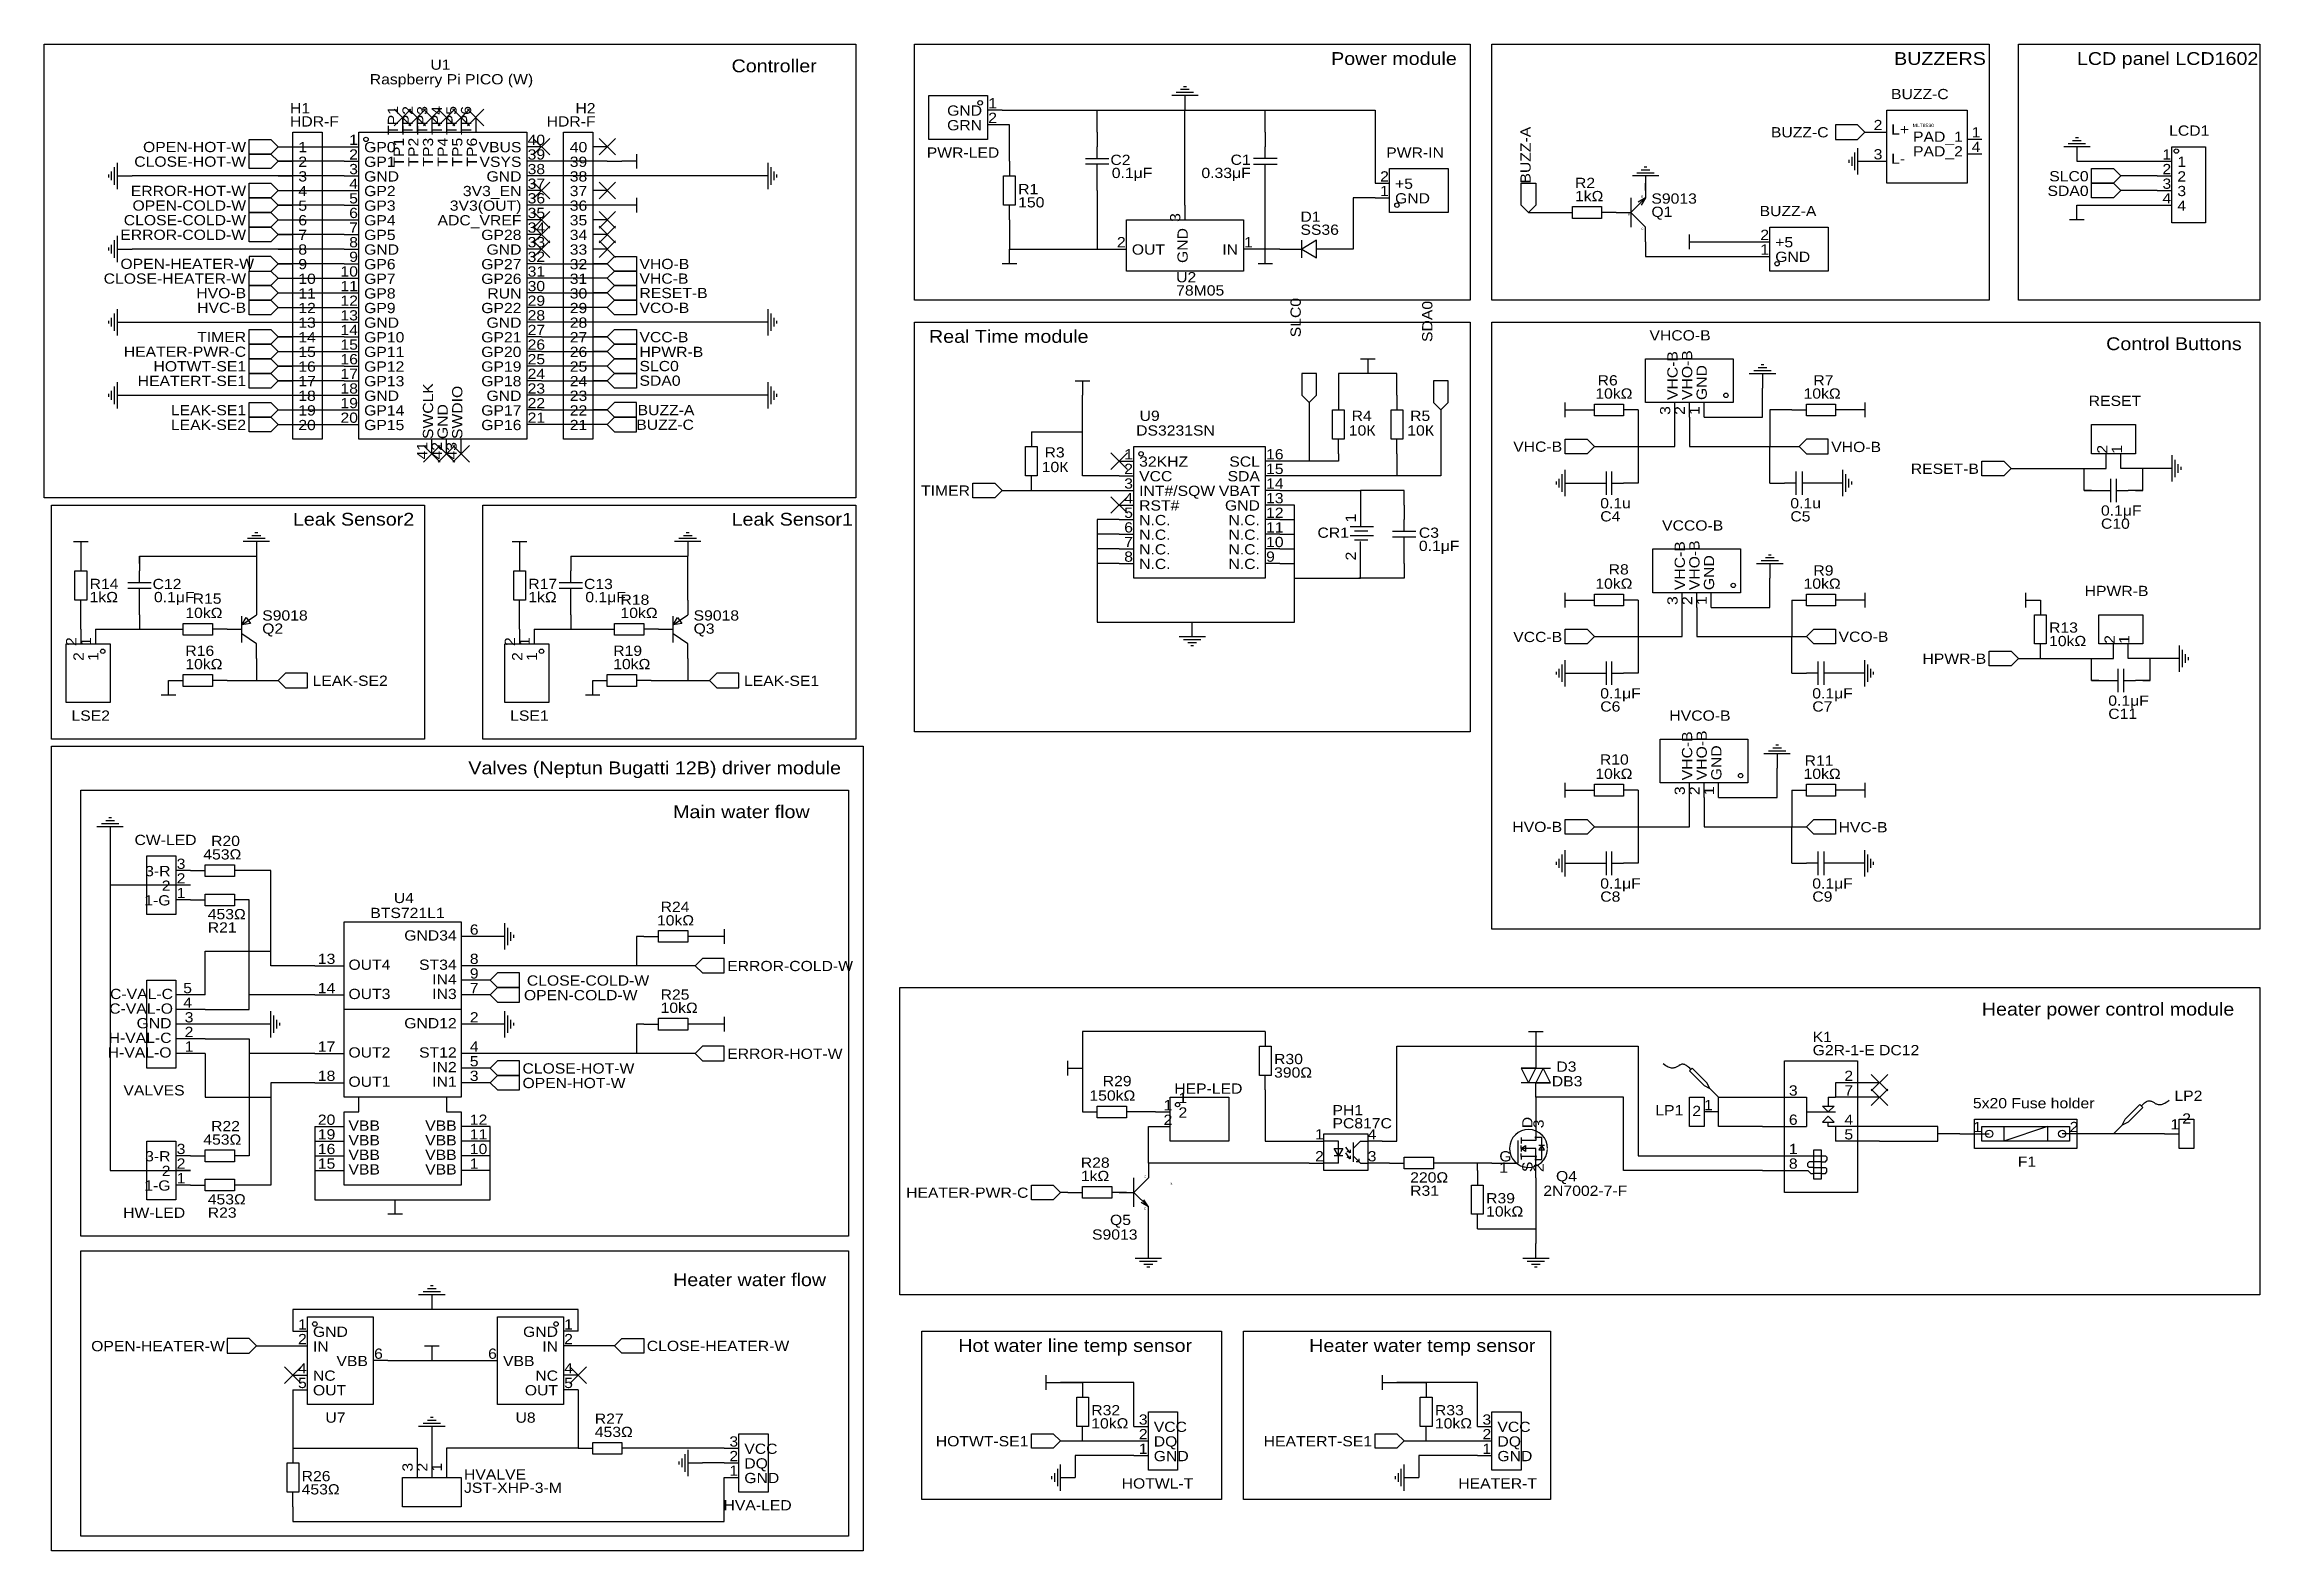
# Model space of a CAD drawing. Header units: millimetres. Extents: x 5 to 390, y -269 to -8.
import ezdxf
from ezdxf.enums import TextEntityAlignment as Align

# ---------------------------------------------------------------- set-up
doc = ezdxf.new("R2010")
doc.units = ezdxf.units.MM
doc.header["$MEASUREMENT"] = 0
doc.styles.get("Standard").update_dxf_attribs({"font": 'arial.ttf'})

msp = doc.modelspace()

# ---------------------------------------------------------------- texts
at = {"color": 1, "true_color": 0x000080, "width": 1.1}
for s, p in [('U1', (72.15, -12.57)), ('Raspberry Pi PICO (W)', (61.61, -15.11)), ('BUZZ-C', (325.85, -17.68)), ('H1', (47.76, -20.14)), ('HDR-F', (47.76, -22.44)), ('BUZZ-C', (304.99, -24.32)), ('LCD1', (374.16, -24.03)), ('PWR-LED', (158.36, -27.84)), ('C2', (190.26, -29.11)), ('0.1μF', (190.5, -31.38)), ('R2', (270.96, -33.11)), ('150', (174.24, -36.48)), ('R1', (174.24, -34.19)), ('1kΩ', (270.96, -35.4)), ('S9013', (284.23, -35.83)), ('D1', (223.27, -38.97)), ('Q1', (284.23, -38.13)), ('SS36', (223.27, -41.24)), ('OPEN-HEATER-W', (18.3, -47.17)), ('VHO-B', (108.46, -47.19)), ('VHC-B', (108.46, -49.73)), ('RESET-B', (108.46, -52.24)), ('78M05', (201.68, -51.78)), ('U2', (201.68, -49.49)), ('VCO-B', (108.46, -54.81)), ('VCC-B', (108.46, -59.89)), ('HPWR-B', (108.46, -62.46)), ('SLC0', (108.46, -64.92)), ('SDA0', (108.46, -67.46)), ('U9', (195.33, -73.56)), ('R4', (232.16, -73.56)), ('R5', (242.32, -73.56)), ('DS3231SN', (194.73, -76.1)), ('10К', (231.67, -76.1)), ('10К', (241.83, -76.1)), ('VHO-B', (315.47, -78.97)), ('10К', (178.33, -82.45)), ('R3', (178.82, -79.91)), ('0.1u', (275.34, -88.74)), ('0.1u', (308.36, -88.74)), ('0.1μF', (362.32, -90.01)), ('CR1', (226.23, -93.86)), ('C3', (243.84, -93.86)), ('C4', (275.35, -91.02)), ('C5', (308.37, -91.02)), ('C10', (362.32, -92.29)), ('0.1μF', (243.84, -96.15)), ('1kΩ', (12.95, -105.04)), ('R14', (12.95, -102.75)), ('C12', (23.89, -102.77)), ('0.1μF', (24.13, -105.04)), ('R15', (30.85, -105.31)), ('1kΩ', (89.15, -105.04)), ('R17', (89.15, -102.75)), ('C13', (98.82, -102.77)), ('0.1μF', (99.06, -105.04)), ('R18', (105.16, -105.5)), ('10kΩ', (29.58, -107.79)), ('S9018', (42.93, -108.23)), ('10kΩ', (105.16, -107.79)), ('S9018', (117.86, -108.23)), ('Q2', (42.93, -110.52)), ('Q3', (117.86, -110.52)), ('VCO-B', (316.74, -111.93)), ('10kΩ', (353.31, -112.68)), ('R13', (353.31, -110.34)), ('10kΩ', (29.58, -116.68)), ('R16', (29.58, -114.37)), ('10kΩ', (103.9, -116.68)), ('R19', (103.9, -114.37)), ('0.1μF', (275.34, -121.76)), ('C6', (275.35, -124.04)), ('0.1μF', (312.17, -121.76)), ('C7', (312.18, -124.04)), ('0.1μF', (363.59, -123.03)), ('C11', (363.59, -125.31)), ('LSE2', (9.8, -125.63)), ('LSE1', (86, -125.63)), ('CW-LED', (20.75, -147.22)), ('R20', (34.05, -147.39)), ('HVC-B', (316.74, -145.01)), ('453Ω', (32.7, -149.73)), ('0.1μF', (275.34, -154.78)), ('0.1μF', (312.17, -154.78)), ('BTS721L1', (61.71, -159.9)), ('U4', (65.79, -157.3)), ('R24', (112.13, -158.84)), ('C8', (275.35, -157.06)), ('C9', (312.18, -157.06)), ('453Ω', (33.47, -160.11)), ('R21', (33.47, -162.42)), ('10kΩ', (111.5, -161.19)), ('CLOSE-COLD-W', (88.9, -171.64)), ('ERROR-COLD-W', (123.7, -169.12)), ('OPEN-COLD-W', (88.39, -174.18)), ('R25', (112.13, -174.08)), ('10kΩ', (112.13, -176.37)), ('K1', (312.24, -181.43)), ('CLOSE-HOT-W', (88.14, -186.9)), ('ERROR-HOT-W', (123.7, -184.36)), ('R30', (218.69, -185.27)), ('D3', (267.72, -186.59)), ('G2R-1-E DC12', (312.24, -183.73)), ('OPEN-HOT-W', (88.14, -189.44)), ('HEP-LED', (201.35, -190.4)), ('390Ω', (218.69, -187.61)), ('DB3', (266.93, -189.13)), ('PH1', (228.83, -194.15)), ('LP1', (284.91, -194.16)), ('5x20 Fuse holder', (340.08, -192.94)), ('LP2', (375.08, -191.65)), ('R22', (34.05, -196.92)), ('PC817C', (228.83, -196.43)), ('453Ω', (32.7, -199.26)), ('220Ω', (242.33, -205.83)), ('Q4', (267.66, -205.61)), ('F1', (347.87, -203.1)), ('453Ω', (33.47, -209.64)), ('R31', (242.33, -208.14)), ('R39', (255.52, -209.45)), ('2N7002-7-F', (265.46, -208.15)), ('HW-LED', (18.77, -211.97)), ('R23', (33.47, -211.95)), ('Q5', (190.19, -213.21)), ('10kΩ', (255.52, -211.74)), ('S9013', (187.07, -215.75)), ('OPEN-HEATER-W', (13.22, -235.13)), ('CLOSE-HEATER-W', (109.73, -235.1)), ('R27', (100.7, -247.73)), ('10kΩ', (186.94, -248.55)), ('R32', (186.94, -246.26)), ('10kΩ', (246.63, -248.55)), ('R33', (246.63, -246.26)), ('453Ω', (100.7, -250.03)), ('453Ω', (49.78, -260.01)), ('R26', (49.78, -257.71)), ('JST-XHP-3-M', (77.98, -259.73)), ('HVALVE', (77.98, -257.42))]:
    msp.add_text(s, height=1.778, dxfattribs=at).set_placement(p, align=Align.BOTTOM_LEFT)
at = {"color": 1, "true_color": 0x0000ff, "width": 1.1}
for s, height, p in [('Controller', 2.222, (124.46, -13.14)), ('Power module', 2.2225, (228.6, -11.87)), ('BUZZERS', 2.222, (326.39, -11.87)), ('LCD panel LCD1602', 2.2225, (358.14, -11.87)), ('Real Time module', 2.2225, (158.75, -60.13)), ('Control Buttons', 2.2225, (363.22, -61.4)), ('Leak Sensor2', 2.2225, (48.26, -91.88)), ('Leak Sensor1', 2.2225, (124.46, -91.88)), ('Valves (Neptun Bugatti 12В) driver module', 2.2225, (78.74, -135.06)), ('Main water flow', 2.2225, (114.3, -142.68)), ('Heater power control module', 2.2225, (341.63, -176.97)), ('Heater water flow', 2.2225, (114.3, -223.96)), ('Hot water line temp sensor', 2.2225, (163.83, -235.39)), ('Heater water temp sensor', 2.2225, (224.79, -235.39))]:
    msp.add_text(s, height=height, dxfattribs=at).set_placement(p, align=Align.BOTTOM_LEFT)
at = {"color": 1, "true_color": 0x000000, "width": 1.1}
for s, height, p in [('TP1', 1.778, (67.06, -23.35)), ('TP2', 1.778, (69.6, -23.35)), ('TP3', 1.778, (72.14, -23.35)), ('TP4', 1.778, (74.68, -23.35)), ('TP5', 1.778, (77.22, -23.35)), ('TP6', 1.778, (79.76, -23.35)), ('3', 1.78, (202.95, -38.46)), ('VHC-B', 1.778, (289.31, -69.4)), ('VHO-B', 1.778, (291.85, -69.4)), ('GND', 1.778, (294.39, -69.4)), ('SWCLK', 1.778, (73.15, -76.18)), ('SWDIO', 1.778, (78.23, -76.18)), ('GND', 1.778, (75.69, -76.18)), ('2', 1.78, (363.98, -78.72)), ('1', 1.78, (366.52, -78.72)), ('1', 1.78, (233.43, -90.66)), ('VHC-B', 1.778, (290.58, -102.42)), ('VHO-B', 1.778, (293.12, -102.42)), ('GND', 1.778, (295.66, -102.42)), ('2', 1.78, (11.18, -112.12)), ('1', 1.78, (13.72, -112.12)), ('2', 1.78, (87.38, -112.12)), ('1', 1.78, (89.92, -112.12)), ('2', 1.78, (365.25, -111.74)), ('1', 1.78, (367.79, -111.74)), ('VHO-B', 1.778, (294.39, -135.44)), ('VHC-B', 1.778, (291.85, -135.44)), ('GND', 1.778, (296.93, -135.44)), ('D', 1.78, (264.11, -195.87)), ('3', 1.78, (266.06, -195.87)), ('S', 1.78, (264.11, -203.49)), ('2', 1.78, (266.06, -203.49)), ('3', 1.78, (69.6, -255.5)), ('2', 1.78, (72.14, -255.5)), ('1', 1.78, (74.68, -255.5))]:
    msp.add_text(s, height=height, rotation=90, dxfattribs=at).set_placement(p, align=Align.BOTTOM_LEFT)
at = {"color": 1, "true_color": 0x000080, "width": 1.1}
for s, p in [('H2', (100.83, -20.14)), ('HDR-F', (100.83, -22.44)), ('OPEN-HOT-W', (40.13, -26.88)), ('C1', (214.63, -29.09)), ('PWR-IN', (248.19, -27.84)), ('CLOSE-HOT-W', (40.13, -29.42)), ('0.33μF', (214.63, -31.38)), ('SLC0', (360.17, -31.95)), ('ERROR-HOT-W', (40.13, -34.5)), ('SDA0', (360.17, -34.49)), ('CLOSE-COLD-W', (40.13, -39.58)), ('OPEN-COLD-W', (40.13, -37.04)), ('BUZZ-A', (312.89, -38)), ('ERROR-COLD-W', (40.13, -42.12)), ('CLOSE-HEATER-W', (40.13, -49.73)), ('HVO-B', (40.13, -52.25)), ('HVC-B', (40.13, -54.79)), ('TIMER', (40.13, -59.87)), ('VHCO-B', (294.52, -59.59)), ('HEATER-PWR-C', (40.13, -62.43)), ('HEATERT-SE1', (40.13, -67.5)), ('HOTWT-SE1', (40.13, -64.96)), ('R6', (278.38, -67.4)), ('R7', (315.86, -67.4)), ('10kΩ', (280.94, -69.69)), ('10kΩ', (317.11, -69.69)), ('RESET', (369.3, -70.96)), ('LEAK-SE1', (40.13, -72.58)), ('LEAK-SE2', (40.13, -75.14)), ('BUZZ-C', (117.92, -75.11)), ('BUZZ-A', (118, -72.57)), ('VHC-B', (268.73, -78.92)), ('RESET-B', (341.12, -82.76)), ('TIMER', (165.86, -86.54)), ('VCCO-B', (296.71, -92.61)), ('R8', (280.3, -100.23)), ('R9', (315.86, -100.42)), ('10kΩ', (280.94, -102.71)), ('10kΩ', (317.11, -102.71)), ('HPWR-B', (370.57, -103.98)), ('VCC-B', (268.73, -111.97)), ('HPWR-B', (342.39, -115.75)), ('LEAK-SE2', (64.74, -119.57)), ('LEAK-SE1', (139.67, -119.59)), ('HVCO-B', (297.98, -125.63)), ('10kΩ', (280.94, -135.73)), ('R10', (280.3, -133.25)), ('10kΩ', (317.11, -135.73)), ('R11', (315.86, -133.44)), ('HVO-B', (268.73, -144.96)), ('VALVES', (29.45, -190.71)), ('R29', (193.94, -189.1)), ('150kΩ', (194.58, -191.61)), ('1kΩ', (190.06, -205.58)), ('R28', (190.13, -203.27)), ('HEATER-PWR-C', (176.02, -208.49)), ('U7', (57.4, -247.55)), ('U8', (90.42, -247.55)), ('HOTWT-SE1', (176.02, -251.65)), ('HEATERT-SE1', (235.71, -251.65)), ('HOTWL-T', (204.66, -258.98)), ('HEATER-T', (264.35, -258.98)), ('HVA-LED', (134.9, -262.77))]:
    msp.add_text(s, height=1.778, dxfattribs=at).set_placement(p, align=Align.BOTTOM_RIGHT)
at = {"color": 1, "true_color": 0x000000, "width": 1.1}
for s, height, p in [('GND', 1.778, (167.97, -20.55)), ('GRN', 1.778, (167.97, -23.09)), ('PAD_1', 1.778, (338.33, -25.09)), ('1', 1.78, (341.38, -24.33)), ('2', 1.78, (59.56, -28.17)), ('1', 1.78, (59.56, -25.63)), ('VBUS', 1.778, (87.96, -26.9)), ('40', 1.778, (99.39, -26.9)), ('PAD_2', 1.778, (338.33, -27.63)), ('4', 1.78, (341.38, -26.87)), ('1', 1.78, (374.52, -28.17)), ('3', 1.78, (59.56, -30.71)), ('VSYS', 1.778, (87.96, -29.44)), ('GND', 1.778, (87.96, -31.98)), ('39', 1.778, (99.39, -29.44)), ('38', 1.778, (99.39, -31.98)), ('2', 1.78, (238.63, -31.98)), ('2', 1.78, (374.52, -30.71)), ('4', 1.78, (59.56, -33.25)), ('5', 1.78, (59.56, -35.79)), ('3V3_EN', 1.778, (87.96, -34.52)), ('37', 1.778, (99.39, -34.52)), ('1', 1.78, (238.63, -34.52)), ('4', 1.78, (374.52, -35.79)), ('3', 1.78, (374.52, -33.25)), ('6', 1.78, (59.56, -38.33)), ('ADC_VREF', 1.778, (87.96, -39.6)), ('3V3(OUT)', 1.778, (87.96, -37.06)), ('36', 1.778, (99.39, -37.06)), ('35', 1.778, (99.39, -39.6)), ('8', 1.78, (59.56, -43.41)), ('7', 1.78, (59.56, -40.87)), ('GP28', 1.778, (87.96, -42.14)), ('34', 1.778, (99.39, -42.14)), ('2', 1.78, (192.91, -43.41)), ('2', 1.78, (304.67, -42.14)), ('10', 1.778, (59.56, -48.49)), ('9', 1.78, (59.56, -45.95)), ('GP27', 1.778, (87.96, -47.22)), ('GND', 1.778, (87.96, -44.68)), ('33', 1.778, (99.39, -44.68)), ('32', 1.778, (99.39, -47.22)), ('IN', 1.778, (212.42, -44.68)), ('1', 1.78, (304.67, -44.68)), ('11', 1.778, (59.56, -51.03)), ('GP26', 1.778, (87.96, -49.76)), ('RUN', 1.778, (87.96, -52.3)), ('31', 1.778, (99.39, -49.76)), ('30', 1.778, (99.39, -52.3)), ('12', 1.778, (59.56, -53.57)), ('13', 1.778, (59.56, -56.11)), ('GP22', 1.778, (87.96, -54.84)), ('29', 1.778, (99.39, -54.84)), ('14', 1.778, (59.56, -58.65)), ('GP21', 1.778, (87.96, -59.92)), ('GND', 1.778, (87.96, -57.38)), ('28', 1.778, (99.39, -57.38)), ('27', 1.778, (99.39, -59.92)), ('15', 1.778, (59.56, -61.19)), ('16', 1.778, (59.56, -63.73)), ('GP20', 1.778, (87.96, -62.46)), ('26', 1.778, (99.39, -62.46)), ('17', 1.778, (59.56, -66.27)), ('GP19', 1.778, (87.96, -65)), ('GP18', 1.778, (87.96, -67.54)), ('25', 1.778, (99.39, -65)), ('24', 1.778, (99.39, -67.54)), ('18', 1.778, (59.56, -68.81)), ('19', 1.778, (59.56, -71.35)), ('GND', 1.778, (87.96, -70.08)), ('23', 1.778, (99.39, -70.08)), ('20', 1.778, (59.56, -73.89)), ('GP17', 1.778, (87.96, -72.62)), ('GP16', 1.778, (87.96, -75.16)), ('22', 1.778, (99.39, -72.62)), ('21', 1.778, (99.39, -75.16)), ('2', 1.78, (194.18, -82.78)), ('1', 1.78, (194.18, -80.24)), ('SCL', 1.778, (216.23, -81.51)), ('3', 1.78, (194.18, -85.32)), ('VBAT', 1.778, (216.23, -86.59)), ('SDA', 1.778, (216.23, -84.05)), ('4', 1.78, (194.18, -87.86)), ('5', 1.78, (194.18, -90.4)), ('GND', 1.778, (216.23, -89.13)), ('6', 1.78, (194.18, -92.94)), ('N.C.', 1.778, (216.23, -91.67)), ('N.C.', 1.778, (216.23, -94.21)), ('8', 1.78, (194.18, -98.02)), ('7', 1.78, (194.18, -95.48)), ('N.C.', 1.778, (216.23, -96.75)), ('N.C.', 1.778, (216.23, -99.29)), ('3-R', 1.778, (27, -152.63)), ('2', 1.78, (27, -155.17)), ('1-G', 1.778, (27, -157.71)), ('GND34', 1.778, (76.71, -163.81)), ('13', 1.778, (55.63, -167.87)), ('ST34', 1.778, (76.71, -168.89)), ('IN4', 1.778, (76.71, -171.43)), ('C-VAL-C', 1.778, (27.43, -173.97)), ('14', 1.778, (55.63, -172.95)), ('IN3', 1.778, (76.71, -173.97)), ('C-VAL-O', 1.778, (27.43, -176.51)), ('GND', 1.778, (27.18, -179.05)), ('GND12', 1.778, (76.71, -179.05)), ('H-VAL-C', 1.778, (27.18, -181.59)), ('17', 1.778, (55.63, -183.11)), ('H-VAL-O', 1.778, (27.18, -184.13)), ('ST12', 1.778, (76.71, -184.13)), ('IN2', 1.778, (76.71, -186.67)), ('18', 1.778, (55.63, -188.19)), ('IN1', 1.778, (76.71, -189.21)), ('3', 1.78, (309.63, -190.73)), ('1', 1.78, (201.02, -193.29)), ('2', 1.78, (292.86, -194.29)), ('20', 1.778, (55.63, -195.81)), ('19', 1.778, (55.63, -198.35)), ('VBB', 1.778, (76.71, -196.83)), ('2', 1.78, (201.02, -195.83)), ('1', 1.78, (227.33, -198.35)), ('6', 1.78, (309.63, -195.81)), ('1', 1.78, (341.63, -197.08)), ('1', 1.78, (375.92, -196.62)), ('3-R', 1.778, (27, -202.16)), ('16', 1.778, (55.63, -200.89)), ('VBB', 1.778, (76.71, -199.37)), ('VBB', 1.778, (76.71, -201.91)), ('2', 1.78, (227.33, -202.16)), ('1', 1.78, (309.63, -200.89)), ('2', 1.78, (27, -204.7)), ('15', 1.778, (55.63, -203.43)), ('VBB', 1.778, (76.71, -204.45)), ('8', 1.78, (309.63, -203.43)), ('1-G', 1.778, (27, -207.24)), ('1', 1.78, (50.67, -231.37)), ('GND', 1.778, (94.31, -232.64)), ('2', 1.78, (50.67, -233.91)), ('6', 1.78, (83.69, -236.45)), ('IN', 1.778, (94.31, -235.18)), ('4', 1.78, (50.67, -238.99)), ('VBB', 1.778, (61.29, -237.72)), ('NC', 1.778, (94.31, -240.26)), ('5', 1.78, (50.67, -241.53)), ('OUT', 1.778, (94.31, -242.8)), ('3', 1.78, (196.72, -247.88)), ('3', 1.78, (256.41, -247.88)), ('3', 1.78, (125.6, -251.69)), ('2', 1.78, (196.72, -250.42)), ('2', 1.78, (256.41, -250.42)), ('2', 1.78, (125.6, -254.23)), ('1', 1.78, (196.72, -252.96)), ('1', 1.78, (256.41, -252.96)), ('1', 1.78, (125.6, -256.77))]:
    msp.add_text(s, height=height, dxfattribs=at).set_placement(p, align=Align.BOTTOM_RIGHT)
for s, height, p in [('1', 1.78, (169.04, -19.28)), ('2', 1.78, (169.04, -21.82)), ('2', 1.78, (322.83, -23.06)), ('L+', 1.778, (325.88, -23.82)), ('1', 1.78, (49.2, -26.9)), ('GP0', 1.778, (60.63, -26.9)), ('40', 1.778, (89.03, -25.63)), ('39', 1.778, (89.03, -28.17)), ('3', 1.78, (322.83, -28.14)), ('L-', 1.778, (325.88, -28.9)), ('3', 1.78, (49.2, -31.98)), ('2', 1.78, (49.2, -29.44)), ('GP1', 1.778, (60.63, -29.44)), ('GND', 1.778, (60.63, -31.98)), ('38', 1.778, (89.03, -30.71)), ('2', 1.78, (375.59, -31.98)), ('1', 1.78, (375.59, -29.44)), ('4', 1.78, (49.2, -34.52)), ('GP2', 1.778, (60.63, -34.52)), ('37', 1.778, (89.03, -33.25)), ('36', 1.778, (89.03, -35.79)), ('+5', 1.778, (239.7, -33.25)), ('GND', 1.778, (239.7, -35.79)), ('E', 0.356, (282.45, -34.36)), ('3', 1.78, (375.59, -34.52)), ('5', 1.78, (49.2, -37.06)), ('6', 1.78, (49.2, -39.6)), ('GP3', 1.778, (60.63, -37.06)), ('GP4', 1.778, (60.63, -39.6)), ('35', 1.778, (89.03, -38.33)), ('B', 0.356, (280.16, -37.41)), ('4', 1.78, (375.59, -37.06)), ('7', 1.78, (49.2, -42.14)), ('GP5', 1.778, (60.63, -42.14)), ('34', 1.778, (89.03, -40.87)), ('33', 1.778, (89.03, -43.41)), ('1', 1.78, (213.49, -43.41)), ('C', 0.356, (282.45, -39.95)), ('+5', 1.778, (305.74, -43.41)), ('8', 1.78, (49.2, -44.68)), ('9', 1.78, (49.2, -47.22)), ('GND', 1.778, (60.63, -44.68)), ('GP6', 1.778, (60.63, -47.22)), ('32', 1.778, (89.03, -45.95)), ('31', 1.778, (89.03, -48.49)), ('OUT', 1.778, (193.98, -44.68)), ('GND', 1.778, (305.74, -45.95)), ('10', 1.778, (49.2, -49.76)), ('11', 1.778, (49.2, -52.3)), ('GP7', 1.778, (60.63, -49.76)), ('GP8', 1.778, (60.63, -52.3)), ('30', 1.778, (89.03, -51.03)), ('12', 1.778, (49.2, -54.84)), ('GP9', 1.778, (60.63, -54.84)), ('29', 1.778, (89.03, -53.57)), ('28', 1.778, (89.03, -56.11)), ('13', 1.778, (49.2, -57.38)), ('14', 1.778, (49.2, -59.92)), ('GND', 1.778, (60.63, -57.38)), ('GP10', 1.778, (60.63, -59.92)), ('27', 1.778, (89.03, -58.65)), ('15', 1.778, (49.2, -62.46)), ('GP11', 1.778, (60.63, -62.46)), ('26', 1.778, (89.03, -61.19)), ('25', 1.778, (89.03, -63.73)), ('16', 1.778, (49.2, -65)), ('17', 1.778, (49.2, -67.54)), ('GP12', 1.778, (60.63, -65)), ('GP13', 1.778, (60.63, -67.54)), ('24', 1.778, (89.03, -66.27)), ('18', 1.778, (49.2, -70.08)), ('GND', 1.778, (60.63, -70.08)), ('23', 1.778, (89.03, -68.81)), ('22', 1.778, (89.03, -71.35)), ('20', 1.778, (49.2, -75.16)), ('19', 1.778, (49.2, -72.62)), ('GP14', 1.778, (60.63, -72.62)), ('GP15', 1.778, (60.63, -75.16)), ('21', 1.778, (89.03, -73.89)), ('32KHZ', 1.778, (195.25, -81.51)), ('16', 1.778, (217.3, -80.24)), ('15', 1.778, (217.3, -82.78)), ('VCC', 1.778, (195.25, -84.05)), ('INT#/SQW', 1.778, (195.25, -86.59)), ('14', 1.778, (217.3, -85.32)), ('RST#', 1.778, (195.25, -89.13)), ('13', 1.778, (217.3, -87.86)), ('12', 1.778, (217.3, -90.4)), ('N.C.', 1.778, (195.25, -91.67)), ('N.C.', 1.778, (195.25, -94.21)), ('11', 1.778, (217.3, -92.94)), ('N.C.', 1.778, (195.25, -96.75)), ('9', 1.78, (217.3, -98.02)), ('10', 1.778, (217.3, -95.48)), ('N.C.', 1.778, (195.25, -99.29)), ('3', 1.78, (28.07, -151.36)), ('2', 1.78, (28.07, -153.9)), ('1', 1.78, (28.07, -156.44)), ('6', 1.78, (78.99, -162.79)), ('OUT4', 1.778, (57.91, -168.89)), ('8', 1.78, (78.99, -167.87)), ('9', 1.78, (78.99, -170.41)), ('5', 1.78, (29.21, -172.95)), ('OUT3', 1.778, (57.91, -173.97)), ('7', 1.78, (78.99, -172.95)), ('4', 1.78, (29.21, -175.49)), ('3', 1.78, (29.46, -178.03)), ('2', 1.78, (78.99, -178.03)), ('2', 1.78, (29.46, -180.57)), ('1', 1.78, (29.46, -183.11)), ('4', 1.78, (78.99, -183.11)), ('OUT2', 1.778, (57.91, -184.13)), ('5', 1.78, (78.99, -185.65)), ('OUT1', 1.778, (57.91, -189.21)), ('3', 1.78, (78.99, -188.19)), ('2', 1.78, (317.75, -188.19)), ('7', 1.78, (317.75, -190.73)), ('2', 1.78, (202.09, -194.56)), ('1', 1.78, (202.09, -192.02)), ('1', 1.78, (293.37, -193.27)), ('VBB', 1.778, (57.91, -196.83)), ('12', 1.778, (78.99, -195.81)), ('11', 1.778, (78.99, -198.35)), ('4', 1.78, (234.95, -198.35)), ('4', 1.78, (317.75, -195.81)), ('5', 1.78, (317.75, -198.35)), ('2', 1.78, (356.87, -197.08)), ('2', 1.78, (376.43, -195.6)), ('3', 1.78, (28.07, -200.89)), ('VBB', 1.778, (57.91, -199.37)), ('VBB', 1.778, (57.91, -201.91)), ('10', 1.778, (78.99, -200.89)), ('3', 1.78, (234.95, -202.16)), ('G', 1.78, (257.81, -202.17)), ('2', 1.78, (28.07, -203.43)), ('1', 1.78, (28.07, -205.97)), ('VBB', 1.778, (57.91, -204.45)), ('1', 1.78, (78.99, -203.43)), ('1', 1.78, (257.81, -204.12)), ('C', 0.356, (196.09, -204.54)), ('B', 0.356, (200.66, -205.81)), ('E', 0.356, (196.09, -210.13)), ('GND', 1.778, (51.74, -232.64)), ('1', 1.78, (95.38, -231.37)), ('IN', 1.778, (51.74, -235.18)), ('6', 1.78, (62.36, -236.45)), ('2', 1.78, (95.38, -233.91)), ('NC', 1.778, (51.74, -240.26)), ('VBB', 1.778, (84.76, -237.72)), ('4', 1.78, (95.38, -238.99)), ('OUT', 1.778, (51.74, -242.8)), ('5', 1.78, (95.38, -241.53)), ('VCC', 1.778, (197.79, -249.15)), ('DQ', 1.778, (197.79, -251.69)), ('VCC', 1.778, (257.48, -249.15)), ('DQ', 1.778, (257.48, -251.69)), ('VCC', 1.778, (126.67, -252.96)), ('DQ', 1.778, (126.67, -255.5)), ('GND', 1.778, (197.79, -254.23)), ('GND', 1.778, (257.48, -254.23)), ('GND', 1.778, (126.67, -258.04))]:
    msp.add_text(s, height=height, dxfattribs=at).set_placement(p, align=Align.BOTTOM_LEFT)
at = {"color": 1, "true_color": 0x000080, "width": 1.1}
for s, p in [('BUZZ-A', (263.79, -31.8)), ('SLC0', (223.86, -58.5)), ('SDA0', (246.72, -59.32))]:
    msp.add_text(s, height=1.778, rotation=90, dxfattribs=at).set_placement(p, align=Align.BOTTOM_LEFT)
at = {"color": 1, "true_color": 0x000000, "width": 1.1}
msp.add_text('MLT8530', height=0.568, dxfattribs=at).set_placement((331.47, -21.7), align=Align.MIDDLE_CENTER)
for s, height, p in [('TP1', 1.778, (68.07, -23.85)), ('TP2', 1.778, (70.61, -23.85)), ('TP3', 1.778, (73.15, -23.85)), ('TP4', 1.778, (75.69, -23.85)), ('TP5', 1.778, (78.23, -23.85)), ('TP6', 1.778, (80.77, -23.85)), ('GND', 1.778, (204.22, -39.53)), ('3', 1.78, (288.04, -70.46)), ('2', 1.78, (290.58, -70.46)), ('1', 1.78, (293.12, -70.46)), ('41', 1.778, (72.14, -76.69)), ('42', 1.778, (74.68, -76.69)), ('43', 1.778, (77.22, -76.69)), ('2', 1.78, (233.43, -95.74)), ('3', 1.78, (289.31, -103.48)), ('2', 1.78, (291.85, -103.48)), ('1', 1.78, (294.39, -103.48)), ('2', 1.78, (12.45, -113.19)), ('1', 1.78, (14.99, -113.19)), ('2', 1.78, (88.65, -113.19)), ('1', 1.78, (91.19, -113.19)), ('3', 1.78, (290.58, -136.5)), ('2', 1.78, (293.12, -136.5)), ('1', 1.78, (295.66, -136.5))]:
    msp.add_text(s, height=height, rotation=90, dxfattribs=at).set_placement(p, align=Align.BOTTOM_RIGHT)

# ---------------------------------------------------------------- linework, layer by layer
at = {"color": 1, "true_color": 0x000000}
for points in [[(5.08, -7.62), (146.05, -7.62), (146.05, -86.36), (5.08, -86.36)], [(156.21, -7.62), (252.73, -7.62), (252.73, -52.07), (156.21, -52.07)], [(256.54, -7.62), (342.9, -7.62), (342.9, -52.07), (256.54, -52.07)], [(347.98, -7.62), (389.89, -7.62), (389.89, -52.07), (347.98, -52.07)], [(156.21, -55.88), (252.73, -55.88), (252.73, -127), (156.21, -127)], [(256.54, -55.88), (389.89, -55.88), (389.89, -161.29), (256.54, -161.29)], [(6.35, -87.63), (71.12, -87.63), (71.12, -128.27), (6.35, -128.27)], [(81.28, -87.63), (146.05, -87.63), (146.05, -128.27), (81.28, -128.27)], [(6.35, -129.54), (147.32, -129.54), (147.32, -269.24), (6.35, -269.24)], [(11.43, -137.16), (144.78, -137.16), (144.78, -214.63), (11.43, -214.63)], [(153.67, -171.45), (389.89, -171.45), (389.89, -224.79), (153.67, -224.79)], [(11.43, -217.17), (144.78, -217.17), (144.78, -266.7), (11.43, -266.7)], [(157.48, -231.14), (209.55, -231.14), (209.55, -260.35), (157.48, -260.35)], [(213.36, -231.14), (266.7, -231.14), (266.7, -260.35), (213.36, -260.35)]]:
    msp.add_lwpolyline(points, close=True, dxfattribs=at)
at = {"color": 1, "true_color": 0xa00000}
for points in [[(203.45, -14.99), (202.95, -14.99)], [(205.49, -16.51), (200.91, -16.51)], [(204.72, -16), (201.68, -16)], [(203.96, -15.49), (202.44, -15.49)], [(203.2, -16.51), (203.2, -19.05)], [(107.95, -26.67), (107.95, -29.21)], [(187.96, -27.43), (187.96, -25.4)], [(217.17, -27.43), (217.17, -25.4)], [(319.53, -26.42), (319.53, -29.46)], [(320.04, -25.65), (320.04, -30.23)], [(360.43, -25.4), (355.85, -25.4)], [(359.66, -24.89), (356.62, -24.89)], [(358.9, -24.38), (357.38, -24.38)], [(358.39, -23.88), (357.89, -23.88)], [(358.14, -25.4), (358.14, -27.94)], [(16.26, -30.73), (16.26, -30.23)], [(16.76, -31.24), (16.76, -29.72)], [(17.27, -32), (17.27, -28.96)], [(17.78, -32.77), (17.78, -28.19)], [(17.78, -30.48), (20.32, -30.48)], [(107.95, -27.94), (105.41, -27.94)], [(130.81, -30.48), (128.27, -30.48)], [(130.81, -32.77), (130.81, -28.19)], [(131.32, -32), (131.32, -28.96)], [(131.83, -31.24), (131.83, -29.72)], [(132.33, -30.73), (132.33, -30.23)], [(185.93, -27.43), (189.99, -27.43)], [(189.99, -28.45), (185.93, -28.45)], [(187.96, -30.48), (187.96, -28.45)], [(219.2, -27.43), (215.14, -27.43)], [(215.14, -28.45), (219.2, -28.45)], [(217.17, -30.48), (217.17, -28.45)], [(285.5, -30.48), (280.92, -30.48)], [(284.73, -29.97), (281.69, -29.97)], [(283.97, -29.46), (282.45, -29.46)], [(283.46, -28.96), (282.96, -28.96)], [(283.21, -30.48), (283.21, -33.02)], [(318.52, -27.69), (318.52, -28.19)], [(319.02, -27.18), (319.02, -28.7)], [(320.04, -27.94), (322.58, -27.94)], [(107.95, -34.29), (107.95, -36.83)], [(280.67, -34.29), (280.67, -36.83)], [(280.67, -36.83), (283.21, -34.29)], [(283.21, -34.29), (281.94, -35.05)], [(283.21, -34.29), (282.45, -35.56)], [(107.95, -35.56), (105.41, -35.56)], [(280.67, -36.83), (280.67, -39.37)], [(280.67, -36.83), (283.21, -39.37)], [(359.41, -38.1), (356.87, -38.1)], [(358.14, -38.1), (358.14, -35.56)], [(17.27, -44.7), (17.27, -41.66)], [(17.78, -45.47), (17.78, -40.89)], [(223.52, -44.7), (223.52, -41.66)], [(290.83, -43.18), (290.83, -40.64)], [(290.83, -41.91), (293.37, -41.91)], [(16.26, -43.43), (16.26, -42.93)], [(16.76, -43.94), (16.76, -42.42)], [(17.78, -43.18), (20.32, -43.18)], [(173.99, -45.72), (171.45, -45.72)], [(172.72, -45.72), (172.72, -43.18)], [(218.44, -45.72), (215.9, -45.72)], [(217.17, -45.72), (217.17, -43.18)], [(17.78, -58.17), (17.78, -53.59)], [(130.81, -58.17), (130.81, -53.59)], [(16.26, -56.13), (16.26, -55.63)], [(16.76, -56.64), (16.76, -55.12)], [(17.27, -57.4), (17.27, -54.36)], [(17.78, -55.88), (20.32, -55.88)], [(130.81, -55.88), (128.27, -55.88)], [(131.32, -57.4), (131.32, -54.36)], [(131.83, -56.64), (131.83, -55.12)], [(132.33, -56.13), (132.33, -55.63)], [(233.68, -62.23), (236.22, -62.23)], [(234.95, -62.23), (234.95, -64.77)], [(301.24, -64.77), (305.82, -64.77)], [(302.01, -64.26), (305.05, -64.26)], [(302.77, -63.75), (304.29, -63.75)], [(303.28, -63.25), (303.78, -63.25)], [(303.53, -64.77), (303.53, -67.31)], [(16.26, -68.83), (16.26, -68.33)], [(16.76, -69.34), (16.76, -67.82)], [(17.27, -70.1), (17.27, -67.06)], [(17.78, -70.87), (17.78, -66.29)], [(17.78, -68.58), (20.32, -68.58)], [(130.81, -68.58), (128.27, -68.58)], [(130.81, -70.87), (130.81, -66.29)], [(131.32, -70.1), (131.32, -67.06)], [(131.83, -69.34), (131.83, -67.82)], [(132.33, -68.83), (132.33, -68.33)], [(184.15, -66.04), (186.69, -66.04)], [(185.42, -66.04), (185.42, -68.58)], [(269.24, -72.39), (269.24, -69.85)], [(269.24, -71.12), (271.78, -71.12)], [(321.31, -71.12), (318.77, -71.12)], [(321.31, -69.85), (321.31, -72.39)], [(374.65, -78.99), (374.65, -83.57)], [(375.16, -79.76), (375.16, -82.8)], [(375.67, -80.52), (375.67, -82.04)], [(267.72, -84.07), (267.72, -83.57)], [(268.22, -84.58), (268.22, -83.06)], [(268.73, -85.34), (268.73, -82.3)], [(269.24, -86.11), (269.24, -81.53)], [(269.24, -83.82), (271.78, -83.82)], [(274.32, -83.82), (276.35, -83.82)], [(276.35, -81.79), (276.35, -85.85)], [(277.37, -85.85), (277.37, -81.79)], [(277.37, -83.82), (279.4, -83.82)], [(309.37, -83.82), (307.34, -83.82)], [(309.37, -85.85), (309.37, -81.79)], [(310.39, -81.79), (310.39, -85.85)], [(312.42, -83.82), (310.39, -83.82)], [(317.5, -83.82), (314.96, -83.82)], [(317.5, -86.11), (317.5, -81.53)], [(318.01, -85.34), (318.01, -82.3)], [(318.52, -84.58), (318.52, -83.06)], [(319.02, -84.07), (319.02, -83.57)], [(363.98, -83.06), (363.98, -87.12)], [(365, -87.12), (365, -83.06)], [(374.65, -81.28), (372.11, -81.28)], [(376.17, -81.03), (376.17, -81.53)], [(361.95, -85.09), (363.98, -85.09)], [(365, -85.09), (367.03, -85.09)], [(235.97, -91.44), (231.9, -91.44)], [(234.95, -92.2), (232.66, -92.2)], [(239.27, -92.2), (243.33, -92.2)], [(241.3, -92.2), (241.3, -90.17)], [(10.16, -93.98), (12.7, -93.98)], [(11.43, -93.98), (11.43, -96.52)], [(44.2, -93.98), (39.62, -93.98)], [(43.43, -93.47), (40.39, -93.47)], [(42.67, -92.96), (41.15, -92.96)], [(42.16, -92.46), (41.66, -92.46)], [(41.91, -93.98), (41.91, -96.52)], [(86.36, -93.98), (88.9, -93.98)], [(87.63, -93.98), (87.63, -96.52)], [(119.13, -93.98), (114.55, -93.98)], [(118.36, -93.47), (115.32, -93.47)], [(117.6, -92.96), (116.08, -92.96)], [(117.09, -92.46), (116.59, -92.46)], [(116.84, -93.98), (116.84, -96.52)], [(235.97, -92.96), (231.9, -92.96)], [(234.95, -93.73), (232.66, -93.73)], [(243.33, -93.22), (239.27, -93.22)], [(241.3, -95.25), (241.3, -93.22)], [(21.59, -101.09), (21.59, -99.06)], [(96.52, -101.09), (96.52, -99.06)], [(302.51, -97.79), (307.09, -97.79)], [(303.28, -97.28), (306.32, -97.28)], [(304.04, -96.77), (305.56, -96.77)], [(304.55, -96.27), (305.05, -96.27)], [(304.8, -97.79), (304.8, -100.33)], [(19.56, -101.09), (23.62, -101.09)], [(23.62, -102.11), (19.56, -102.11)], [(21.59, -104.14), (21.59, -102.11)], [(94.49, -101.09), (98.55, -101.09)], [(98.55, -102.11), (94.49, -102.11)], [(96.52, -104.14), (96.52, -102.11)], [(269.24, -105.41), (269.24, -102.87)], [(321.31, -102.87), (321.31, -105.41)], [(349.25, -105.41), (349.25, -102.87)], [(39.37, -108.46), (41.91, -106.68)], [(39.37, -111.51), (39.37, -106.93)], [(114.3, -108.46), (116.84, -106.68)], [(114.3, -111.51), (114.3, -106.93)], [(269.24, -104.14), (271.78, -104.14)], [(321.31, -104.14), (318.77, -104.14)], [(349.25, -104.14), (351.79, -104.14)], [(41.91, -111.76), (39.37, -109.98)], [(116.84, -111.76), (114.3, -109.98)], [(202.18, -110.49), (206.76, -110.49)], [(202.95, -111), (205.99, -111)], [(203.71, -111.51), (205.23, -111.51)], [(204.47, -110.49), (204.47, -107.95)], [(204.22, -112.01), (204.72, -112.01)], [(268.73, -118.36), (268.73, -115.32)], [(269.24, -119.13), (269.24, -114.55)], [(276.35, -114.81), (276.35, -118.87)], [(277.37, -118.87), (277.37, -114.81)], [(313.18, -118.87), (313.18, -114.81)], [(314.2, -114.81), (314.2, -118.87)], [(321.31, -119.13), (321.31, -114.55)], [(321.82, -118.36), (321.82, -115.32)], [(375.92, -114.3), (373.38, -114.3)], [(375.92, -112.01), (375.92, -116.59)], [(376.43, -112.78), (376.43, -115.82)], [(376.94, -113.54), (376.94, -115.06)], [(377.44, -114.05), (377.44, -114.55)], [(26.67, -120.65), (26.67, -118.11)], [(100.33, -120.65), (100.33, -118.11)], [(267.72, -117.09), (267.72, -116.59)], [(268.22, -117.6), (268.22, -116.08)], [(269.24, -116.84), (271.78, -116.84)], [(274.32, -116.84), (276.35, -116.84)], [(277.37, -116.84), (279.4, -116.84)], [(313.18, -116.84), (311.15, -116.84)], [(316.23, -116.84), (314.2, -116.84)], [(321.31, -116.84), (318.77, -116.84)], [(322.33, -117.6), (322.33, -116.08)], [(322.83, -117.09), (322.83, -116.59)], [(363.22, -118.11), (365.25, -118.11)], [(365.25, -116.08), (365.25, -120.14)], [(366.27, -120.14), (366.27, -116.08)], [(366.27, -118.11), (368.3, -118.11)], [(27.94, -120.65), (25.4, -120.65)], [(101.6, -120.65), (99.06, -120.65)], [(303.78, -130.81), (308.36, -130.81)], [(304.55, -130.3), (307.59, -130.3)], [(305.31, -129.79), (306.83, -129.79)], [(305.82, -129.29), (306.32, -129.29)], [(306.07, -130.81), (306.07, -133.35)], [(269.24, -138.43), (269.24, -135.89)], [(269.24, -137.16), (271.78, -137.16)], [(321.31, -137.16), (318.77, -137.16)], [(321.31, -135.89), (321.31, -138.43)], [(16.76, -141.99), (16.26, -141.99)], [(18.8, -143.51), (14.22, -143.51)], [(18.03, -143), (14.99, -143)], [(17.27, -142.49), (15.75, -142.49)], [(16.51, -143.51), (16.51, -146.05)], [(267.72, -150.11), (267.72, -149.61)], [(268.22, -150.62), (268.22, -149.1)], [(268.73, -151.38), (268.73, -148.34)], [(269.24, -152.15), (269.24, -147.57)], [(269.24, -149.86), (271.78, -149.86)], [(274.32, -149.86), (276.35, -149.86)], [(276.35, -147.83), (276.35, -151.89)], [(277.37, -151.89), (277.37, -147.83)], [(277.37, -149.86), (279.4, -149.86)], [(313.18, -149.86), (311.15, -149.86)], [(313.18, -151.89), (313.18, -147.83)], [(314.2, -147.83), (314.2, -151.89)], [(316.23, -149.86), (314.2, -149.86)], [(321.31, -149.86), (318.77, -149.86)], [(321.31, -152.15), (321.31, -147.57)], [(321.82, -151.38), (321.82, -148.34)], [(322.33, -150.62), (322.33, -149.1)], [(322.83, -150.11), (322.83, -149.61)], [(57.15, -175.26), (57.15, -160.02)], [(57.15, -160.02), (77.47, -160.02)], [(77.47, -160.02), (77.47, -175.26)], [(85.09, -164.85), (85.09, -160.27)], [(85.6, -164.08), (85.6, -161.04)], [(123.19, -161.29), (123.19, -163.83)], [(85.09, -162.56), (82.55, -162.56)], [(86.11, -163.32), (86.11, -161.8)], [(86.61, -162.81), (86.61, -162.31)], [(123.19, -162.56), (120.65, -162.56)], [(44.45, -180.09), (44.45, -175.51)], [(44.96, -179.32), (44.96, -176.28)], [(57.15, -190.5), (57.15, -175.26)], [(77.47, -175.26), (57.15, -175.26)], [(77.47, -175.26), (77.47, -190.5)], [(85.09, -180.09), (85.09, -175.51)], [(85.6, -179.32), (85.6, -176.28)], [(123.19, -176.53), (123.19, -179.07)], [(44.45, -177.8), (41.91, -177.8)], [(45.47, -178.56), (45.47, -177.04)], [(45.97, -178.05), (45.97, -177.55)], [(85.09, -177.8), (82.55, -177.8)], [(86.11, -178.56), (86.11, -177.04)], [(86.61, -178.05), (86.61, -177.55)], [(123.19, -177.8), (120.65, -177.8)], [(262.89, -179.07), (265.43, -179.07)], [(264.16, -179.07), (264.16, -181.61)], [(182.88, -186.69), (182.88, -184.15)], [(182.88, -185.42), (185.42, -185.42)], [(261.62, -185.42), (266.7, -185.42)], [(266.7, -187.96), (261.62, -187.96)], [(295.91, -190.5), (294.39, -188.98), (293.88, -187.96), (291.34, -185.42), (290.83, -185.93), (293.37, -188.47), (294.39, -188.98)], [(316.23, -187.96), (316.23, -190.5)], [(59.69, -190.5), (57.15, -190.5)], [(59.69, -193.04), (59.69, -190.5)], [(74.93, -190.5), (59.69, -190.5)], [(77.47, -190.5), (74.93, -190.5)], [(74.93, -190.5), (74.93, -193.04)], [(311.15, -190.5), (311.15, -195.58)], [(313.94, -192.02), (315.98, -192.02)], [(314.96, -193.04), (313.94, -192.02)], [(314.96, -190.5), (314.96, -192.02)], [(314.96, -190.5), (316.23, -190.5)], [(315.98, -192.02), (314.96, -193.04)], [(364.49, -196.85), (366.01, -195.33), (366.52, -194.31), (369.06, -191.77), (369.57, -192.28), (367.03, -194.82), (366.01, -195.33)], [(57.15, -205.74), (57.15, -193.04)], [(57.15, -193.04), (59.69, -193.04)], [(74.93, -193.04), (77.47, -193.04)], [(77.47, -193.04), (77.47, -205.74)], [(311.15, -193.04), (314.96, -193.04)], [(314.96, -193.8), (313.94, -194.82)], [(313.94, -194.82), (315.98, -194.82)], [(314.96, -193.04), (316.23, -193.04)], [(315.98, -194.82), (314.96, -193.8)], [(314.96, -195.07), (314.96, -194.82)], [(314.96, -195.58), (314.96, -195.07)], [(316.23, -195.58), (314.96, -195.58)], [(316.23, -195.58), (316.23, -198.12)], [(345.44, -195.58), (345.44, -198.12)], [(353.06, -195.58), (345.44, -198.12)], [(353.06, -195.58), (353.06, -198.12)], [(229.87, -198.12), (227.33, -198.12)], [(229.87, -201.93), (229.87, -198.12)], [(231.9, -200.15), (231.14, -199.14)], [(231.9, -199.64), (231.9, -200.15), (231.39, -199.9)], [(233.68, -198.12), (232.41, -199.39), (232.41, -200.66), (233.68, -201.93)], [(232.41, -198.37), (232.41, -201.68)], [(233.68, -198.12), (234.95, -198.12)], [(259.08, -201.93), (261.11, -201.93), (261.11, -197.99)], [(264.16, -196.85), (264.16, -197.99), (261.62, -197.99)], [(261.62, -197.48), (261.62, -198.5)], [(261.62, -199.39), (261.62, -198.88)], [(261.62, -199.39), (261.62, -199.9)], [(264.16, -201.93), (264.16, -199.39), (261.62, -199.39)], [(264.03, -201.29), (265.18, -201.29), (265.18, -197.99), (265.18, -197.48), (264.03, -197.48)], [(265.68, -198.88), (264.67, -198.88)], [(312.42, -199.64), (313.69, -199.64)], [(312.42, -204.72), (312.42, -199.64)], [(313.69, -199.64), (313.69, -204.72)], [(229.87, -201.93), (227.33, -201.93)], [(230.63, -200.66), (229.11, -200.66)], [(231.9, -201.17), (231.14, -200.15)], [(231.9, -200.66), (231.9, -201.17), (231.39, -200.91)], [(233.43, -201.17), (233.43, -201.68), (232.92, -201.68)], [(233.68, -201.93), (234.95, -201.93)], [(261.62, -200.79), (261.62, -200.28)], [(261.62, -200.79), (261.62, -201.29)], [(264.16, -200.79), (261.62, -200.79)], [(311.15, -200.66), (312.42, -200.66)], [(311.15, -203.2), (311.4, -203.2)], [(311.66, -201.68), (311.4, -201.93)], [(311.4, -202.44), (311.4, -201.93)], [(311.66, -202.69), (311.4, -202.44)], [(311.4, -203.2), (311.91, -203.71)], [(312.42, -201.68), (311.66, -201.68)], [(312.42, -202.69), (311.66, -202.69)], [(311.91, -203.71), (312.42, -203.71)], [(312.42, -200.66), (313.69, -200.66)], [(313.69, -201.68), (312.42, -201.68)], [(312.42, -202.69), (313.69, -202.69)], [(313.69, -203.71), (312.42, -203.71)], [(313.69, -200.66), (314.45, -200.66)], [(313.69, -201.68), (314.45, -201.68)], [(313.69, -202.69), (314.45, -202.69)], [(313.69, -203.71), (314.45, -203.71)], [(314.45, -200.66), (314.71, -200.91)], [(314.45, -201.68), (314.71, -201.42)], [(314.45, -202.69), (314.71, -202.95)], [(314.45, -203.71), (314.71, -203.45)], [(314.71, -200.91), (314.71, -201.42)], [(314.71, -203.45), (314.71, -202.95)], [(77.47, -205.74), (57.15, -205.74)], [(194.31, -207.01), (194.31, -204.47)], [(194.31, -207.01), (196.85, -204.47)], [(194.31, -209.55), (194.31, -207.01)], [(194.31, -207.01), (196.85, -209.55)], [(313.69, -204.72), (312.42, -204.72)], [(67.31, -210.82), (64.77, -210.82)], [(66.04, -210.82), (66.04, -208.28)], [(196.85, -209.55), (195.58, -208.79)], [(196.85, -209.55), (196.09, -208.28)], [(194.56, -218.44), (199.14, -218.44)], [(195.33, -218.95), (198.37, -218.95)], [(196.85, -218.44), (196.85, -215.9)], [(261.87, -218.44), (266.45, -218.44)], [(262.64, -218.95), (265.68, -218.95)], [(264.16, -218.44), (264.16, -215.9)], [(196.09, -219.46), (197.61, -219.46)], [(196.6, -219.96), (197.1, -219.96)], [(263.4, -219.46), (264.92, -219.46)], [(263.91, -219.96), (264.41, -219.96)], [(74.68, -224.79), (70.1, -224.79)], [(73.91, -224.28), (70.87, -224.28)], [(73.15, -223.77), (71.63, -223.77)], [(72.64, -223.27), (72.14, -223.27)], [(72.39, -224.79), (72.39, -227.33)], [(71.12, -233.68), (73.66, -233.68)], [(72.39, -233.68), (72.39, -236.22)], [(179.07, -238.76), (179.07, -241.3)], [(179.07, -240.03), (181.61, -240.03)], [(237.49, -238.76), (237.49, -241.3)], [(237.49, -240.03), (240.03, -240.03)], [(72.64, -246.13), (72.14, -246.13)], [(74.68, -247.65), (70.1, -247.65)], [(73.91, -247.14), (70.87, -247.14)], [(73.15, -246.63), (71.63, -246.63)], [(72.39, -247.65), (72.39, -250.19)], [(115.32, -253.75), (115.32, -254.25)], [(115.82, -253.24), (115.82, -254.76)], [(116.33, -252.48), (116.33, -255.52)], [(116.84, -251.71), (116.84, -256.29)], [(116.84, -254), (119.38, -254)], [(180.09, -256.79), (180.09, -256.29)], [(180.59, -257.3), (180.59, -255.78)], [(181.1, -258.06), (181.1, -255.02)], [(181.61, -258.83), (181.61, -254.25)], [(181.61, -256.54), (184.15, -256.54)], [(239.78, -256.79), (239.78, -256.29)], [(240.28, -257.3), (240.28, -255.78)], [(240.79, -258.06), (240.79, -255.02)], [(241.3, -258.83), (241.3, -254.25)], [(241.3, -256.54), (243.84, -256.54)]]:
    msp.add_lwpolyline(points, dxfattribs=at)
at = {"color": 1, "true_color": 0x999999}
for points in [[(68.75, -18.88), (65.87, -21.76)], [(65.87, -18.88), (68.75, -21.76)], [(71.29, -18.88), (68.41, -21.76)], [(68.41, -18.88), (71.29, -21.76)], [(73.83, -18.88), (70.95, -21.76)], [(70.95, -18.88), (73.83, -21.76)], [(76.37, -18.88), (73.49, -21.76)], [(73.49, -18.88), (76.37, -21.76)], [(78.91, -18.88), (76.03, -21.76)], [(76.03, -18.88), (78.91, -21.76)], [(81.45, -18.88), (78.57, -21.76)], [(78.57, -18.88), (81.45, -21.76)], [(92.88, -23.96), (90, -26.84)], [(90, -23.96), (92.88, -26.84)], [(104.31, -23.96), (101.43, -26.84)], [(101.43, -23.96), (104.31, -26.84)], [(92.88, -31.58), (90, -34.46)], [(90, -31.58), (92.88, -34.46)], [(104.31, -31.58), (101.43, -34.46)], [(101.43, -31.58), (104.31, -34.46)], [(92.88, -36.66), (90, -39.54)], [(90, -36.66), (92.88, -39.54)], [(104.31, -36.66), (101.43, -39.54)], [(101.43, -36.66), (104.31, -39.54)], [(92.88, -39.2), (90, -42.08)], [(90, -39.2), (92.88, -42.08)], [(92.88, -41.74), (90, -44.62)], [(90, -41.74), (92.88, -44.62)], [(104.31, -39.2), (101.43, -42.08)], [(101.43, -39.2), (104.31, -42.08)], [(104.31, -41.74), (101.43, -44.62)], [(101.43, -41.74), (104.31, -44.62)], [(73.83, -77.3), (70.95, -80.18)], [(70.95, -77.3), (73.83, -80.18)], [(76.37, -77.3), (73.49, -80.18)], [(73.49, -77.3), (76.37, -80.18)], [(78.91, -77.3), (76.03, -80.18)], [(76.03, -77.3), (78.91, -80.18)], [(193.21, -78.57), (190.33, -81.45)], [(190.33, -78.57), (193.21, -81.45)], [(193.21, -86.19), (190.33, -89.07)], [(190.33, -86.19), (193.21, -89.07)], [(325.29, -186.52), (322.41, -189.4)], [(322.41, -186.52), (325.29, -189.4)], [(325.29, -189.06), (322.41, -191.94)], [(322.41, -189.06), (325.29, -191.94)], [(49.7, -237.32), (46.82, -240.2)], [(46.82, -237.32), (49.7, -240.2)], [(99.23, -237.32), (96.35, -240.2)], [(96.35, -237.32), (99.23, -240.2)]]:
    msp.add_lwpolyline(points, dxfattribs=at)
at = {"color": 1, "true_color": 0xa00000}
for points in [[(168.91, -24.13), (158.75, -24.13), (158.75, -16.51), (168.91, -16.51)], [(325.12, -19.05), (339.09, -19.05), (339.09, -31.75), (325.12, -31.75)], [(48.26, -22.86), (53.34, -22.86), (53.34, -76.2), (48.26, -76.2)], [(59.69, -22.86), (88.9, -22.86), (88.9, -76.2), (59.69, -76.2)], [(95.25, -22.86), (100.33, -22.86), (100.33, -76.2), (95.25, -76.2)], [(321.31, -22.86), (320.04, -21.59), (316.23, -21.59), (316.23, -24.13), (320.04, -24.13)], [(45.72, -25.4), (44.45, -26.67), (40.64, -26.67), (40.64, -24.13), (44.45, -24.13)], [(45.72, -27.94), (44.45, -29.21), (40.64, -29.21), (40.64, -26.67), (44.45, -26.67)], [(374.65, -25.4), (380.49, -25.4), (380.49, -38.61), (374.65, -38.61)], [(171.7, -35.56), (171.7, -30.48), (173.74, -30.48), (173.74, -35.56)], [(248.92, -36.83), (238.76, -36.83), (238.76, -29.21), (248.92, -29.21)], [(365.76, -30.48), (364.49, -31.75), (360.68, -31.75), (360.68, -29.21), (364.49, -29.21)], [(45.72, -33.02), (44.45, -34.29), (40.64, -34.29), (40.64, -31.75), (44.45, -31.75)], [(45.72, -35.56), (44.45, -36.83), (40.64, -36.83), (40.64, -34.29), (44.45, -34.29)], [(262.89, -36.83), (261.62, -35.56), (261.62, -31.75), (264.16, -31.75), (264.16, -35.56)], [(365.76, -33.02), (364.49, -34.29), (360.68, -34.29), (360.68, -31.75), (364.49, -31.75)], [(45.72, -38.1), (44.45, -39.37), (40.64, -39.37), (40.64, -36.83), (44.45, -36.83)], [(213.36, -46.99), (193.04, -46.99), (193.04, -38.1), (213.36, -38.1)], [(270.51, -35.81), (275.59, -35.81), (275.59, -37.85), (270.51, -37.85)], [(45.72, -40.64), (44.45, -41.91), (40.64, -41.91), (40.64, -39.37), (44.45, -39.37)], [(226.06, -41.66), (223.52, -43.18), (226.06, -44.7)], [(314.96, -46.99), (304.8, -46.99), (304.8, -39.37), (314.96, -39.37)], [(45.72, -45.72), (44.45, -44.45), (40.64, -44.45), (40.64, -46.99), (44.45, -46.99)], [(102.87, -45.72), (104.14, -44.45), (107.95, -44.45), (107.95, -46.99), (104.14, -46.99)], [(45.72, -48.26), (44.45, -49.53), (40.64, -49.53), (40.64, -46.99), (44.45, -46.99)], [(45.72, -50.8), (44.45, -52.07), (40.64, -52.07), (40.64, -49.53), (44.45, -49.53)], [(102.87, -48.26), (104.14, -46.99), (107.95, -46.99), (107.95, -49.53), (104.14, -49.53)], [(102.87, -50.8), (104.14, -49.53), (107.95, -49.53), (107.95, -52.07), (104.14, -52.07)], [(45.72, -53.34), (44.45, -54.61), (40.64, -54.61), (40.64, -52.07), (44.45, -52.07)], [(102.87, -53.34), (104.14, -52.07), (107.95, -52.07), (107.95, -54.61), (104.14, -54.61)], [(45.72, -58.42), (44.45, -59.69), (40.64, -59.69), (40.64, -57.15), (44.45, -57.15)], [(102.87, -58.42), (104.14, -57.15), (107.95, -57.15), (107.95, -59.69), (104.14, -59.69)], [(45.72, -60.96), (44.45, -62.23), (40.64, -62.23), (40.64, -59.69), (44.45, -59.69)], [(102.87, -60.96), (104.14, -59.69), (107.95, -59.69), (107.95, -62.23), (104.14, -62.23)], [(45.72, -63.5), (44.45, -64.77), (40.64, -64.77), (40.64, -62.23), (44.45, -62.23)], [(45.72, -66.04), (44.45, -67.31), (40.64, -67.31), (40.64, -64.77), (44.45, -64.77)], [(102.87, -63.5), (104.14, -62.23), (107.95, -62.23), (107.95, -64.77), (104.14, -64.77)], [(102.87, -66.04), (104.14, -64.77), (107.95, -64.77), (107.95, -67.31), (104.14, -67.31)], [(224.79, -69.85), (226.06, -68.58), (226.06, -64.77), (223.52, -64.77), (223.52, -68.58)], [(283.21, -69.85), (283.21, -62.23), (298.45, -62.23), (298.45, -69.85)], [(247.65, -71.12), (248.92, -69.85), (248.92, -66.04), (246.38, -66.04), (246.38, -69.85)], [(45.72, -71.12), (44.45, -72.39), (40.64, -72.39), (40.64, -69.85), (44.45, -69.85)], [(45.72, -73.66), (44.45, -74.93), (40.64, -74.93), (40.64, -72.39), (44.45, -72.39)], [(102.87, -71.12), (104.14, -72.39), (107.95, -72.39), (107.95, -69.85), (104.14, -69.85)], [(102.87, -73.66), (104.14, -74.93), (107.95, -74.93), (107.95, -72.39), (104.14, -72.39)], [(228.85, -76.2), (228.85, -71.12), (230.89, -71.12), (230.89, -76.2)], [(239.01, -76.2), (239.01, -71.12), (241.05, -71.12), (241.05, -76.2)], [(274.32, -70.1), (279.4, -70.1), (279.4, -72.14), (274.32, -72.14)], [(316.23, -72.14), (311.15, -72.14), (311.15, -70.1), (316.23, -70.1)], [(274.32, -77.47), (273.05, -78.74), (269.24, -78.74), (269.24, -76.2), (273.05, -76.2)], [(309.88, -77.47), (311.15, -78.74), (314.96, -78.74), (314.96, -76.2), (311.15, -76.2)], [(360.68, -78.74), (360.68, -73.66), (368.3, -73.66), (368.3, -78.74)], [(175.51, -82.55), (175.51, -77.47), (177.55, -77.47), (177.55, -82.55)], [(194.31, -77.47), (217.17, -77.47), (217.17, -100.33), (194.31, -100.33)], [(346.71, -81.28), (345.44, -82.55), (341.63, -82.55), (341.63, -80.01), (345.44, -80.01)], [(171.45, -85.09), (170.18, -86.36), (166.37, -86.36), (166.37, -83.82), (170.18, -83.82)], [(284.48, -102.87), (284.48, -95.25), (299.72, -95.25), (299.72, -102.87)], [(10.41, -104.14), (10.41, -99.06), (12.45, -99.06), (12.45, -104.14)], [(86.61, -104.14), (86.61, -99.06), (88.65, -99.06), (88.65, -104.14)], [(274.32, -103.12), (279.4, -103.12), (279.4, -105.16), (274.32, -105.16)], [(316.23, -105.16), (311.15, -105.16), (311.15, -103.12), (316.23, -103.12)], [(39.37, -108.46), (40.13, -107.19), (40.89, -108.2)], [(114.3, -108.46), (115.06, -107.19), (115.82, -108.2)], [(350.77, -111.76), (350.77, -106.68), (352.81, -106.68), (352.81, -111.76)], [(361.95, -111.76), (361.95, -106.68), (369.57, -106.68), (369.57, -111.76)], [(29.21, -108.2), (34.29, -108.2), (34.29, -110.24), (29.21, -110.24)], [(104.14, -108.2), (109.22, -108.2), (109.22, -110.24), (104.14, -110.24)], [(274.32, -110.49), (273.05, -111.76), (269.24, -111.76), (269.24, -109.22), (273.05, -109.22)], [(311.15, -110.49), (312.42, -109.22), (316.23, -109.22), (316.23, -111.76), (312.42, -111.76)], [(16.51, -111.76), (16.51, -121.92), (8.89, -121.92), (8.89, -111.76)], [(92.71, -111.76), (92.71, -121.92), (85.09, -121.92), (85.09, -111.76)], [(347.98, -114.3), (346.71, -115.57), (342.9, -115.57), (342.9, -113.03), (346.71, -113.03)], [(29.21, -117.09), (34.29, -117.09), (34.29, -119.13), (29.21, -119.13)], [(45.72, -118.11), (46.99, -119.38), (50.8, -119.38), (50.8, -116.84), (46.99, -116.84)], [(107.95, -119.13), (102.87, -119.13), (102.87, -117.09), (107.95, -117.09)], [(120.65, -118.11), (121.92, -119.38), (125.73, -119.38), (125.73, -116.84), (121.92, -116.84)], [(285.75, -135.89), (285.75, -128.27), (300.99, -128.27), (300.99, -135.89)], [(274.32, -136.14), (279.4, -136.14), (279.4, -138.18), (274.32, -138.18)], [(316.23, -138.18), (311.15, -138.18), (311.15, -136.14), (316.23, -136.14)], [(274.32, -143.51), (273.05, -144.78), (269.24, -144.78), (269.24, -142.24), (273.05, -142.24)], [(311.15, -143.51), (312.42, -142.24), (316.23, -142.24), (316.23, -144.78), (312.42, -144.78)], [(27.94, -158.75), (22.86, -158.75), (22.86, -148.59), (27.94, -148.59)], [(33.02, -150.11), (38.1, -150.11), (38.1, -152.15), (33.02, -152.15)], [(38.1, -157.23), (33.02, -157.23), (33.02, -155.19), (38.1, -155.19)], [(111.76, -161.54), (116.84, -161.54), (116.84, -163.58), (111.76, -163.58)], [(82.55, -170.18), (83.82, -171.45), (87.63, -171.45), (87.63, -168.91), (83.82, -168.91)], [(118.11, -167.64), (119.38, -168.91), (123.19, -168.91), (123.19, -166.37), (119.38, -166.37)], [(22.86, -170.18), (27.94, -170.18), (27.94, -185.42), (22.86, -185.42)], [(82.55, -172.72), (83.82, -173.99), (87.63, -173.99), (87.63, -171.45), (83.82, -171.45)], [(111.76, -176.78), (116.84, -176.78), (116.84, -178.82), (111.76, -178.82)], [(82.55, -185.42), (83.82, -186.69), (87.63, -186.69), (87.63, -184.15), (83.82, -184.15)], [(118.11, -182.88), (119.38, -184.15), (123.19, -184.15), (123.19, -181.61), (119.38, -181.61)], [(216.15, -186.69), (216.15, -181.61), (218.19, -181.61), (218.19, -186.69)], [(307.34, -184.15), (320.04, -184.15), (320.04, -207.01), (307.34, -207.01)], [(82.55, -187.96), (83.82, -189.23), (87.63, -189.23), (87.63, -186.69), (83.82, -186.69)], [(262.89, -187.96), (264.16, -185.42), (261.62, -185.42)], [(265.43, -185.42), (264.16, -187.96), (266.7, -187.96)], [(187.96, -192.02), (193.04, -192.02), (193.04, -194.06), (187.96, -194.06)], [(200.66, -190.5), (210.82, -190.5), (210.82, -198.12), (200.66, -198.12)], [(293.37, -195.58), (290.83, -195.58), (290.83, -190.5), (293.37, -190.5)], [(340.36, -194.31), (358.14, -194.31), (358.14, -199.39), (340.36, -199.39)], [(341.63, -195.58), (356.87, -195.58), (356.87, -198.12), (341.63, -198.12)], [(375.92, -194.31), (378.46, -194.31), (378.46, -199.39), (375.92, -199.39)], [(27.94, -208.28), (22.86, -208.28), (22.86, -198.12), (27.94, -198.12)], [(33.02, -199.64), (38.1, -199.64), (38.1, -201.68), (33.02, -201.68)], [(234.95, -196.85), (234.95, -203.2), (227.33, -203.2), (227.33, -196.85)], [(230.63, -199.39), (229.87, -200.66), (229.11, -199.39)], [(261.62, -199.39), (262.38, -198.88), (262.38, -199.9)], [(265.18, -198.88), (264.67, -199.64), (265.68, -199.64)], [(241.3, -200.91), (246.38, -200.91), (246.38, -202.95), (241.3, -202.95)], [(38.1, -206.76), (33.02, -206.76), (33.02, -204.72), (38.1, -204.72)], [(181.61, -207.01), (180.34, -208.28), (176.53, -208.28), (176.53, -205.74), (180.34, -205.74)], [(185.42, -205.99), (190.5, -205.99), (190.5, -208.03), (185.42, -208.03)], [(255.02, -205.74), (255.02, -210.82), (252.98, -210.82), (252.98, -205.74)], [(62.23, -243.84), (50.8, -243.84), (50.8, -228.6), (62.23, -228.6)], [(83.82, -228.6), (95.25, -228.6), (95.25, -243.84), (83.82, -243.84)], [(41.91, -233.68), (40.64, -232.41), (36.83, -232.41), (36.83, -234.95), (40.64, -234.95)], [(104.14, -233.68), (105.41, -232.41), (109.22, -232.41), (109.22, -234.95), (105.41, -234.95)], [(184.4, -247.65), (184.4, -242.57), (186.44, -242.57), (186.44, -247.65)], [(201.93, -255.27), (196.85, -255.27), (196.85, -245.11), (201.93, -245.11)], [(244.09, -247.65), (244.09, -242.57), (246.13, -242.57), (246.13, -247.65)], [(261.62, -255.27), (256.54, -255.27), (256.54, -245.11), (261.62, -245.11)], [(130.81, -259.08), (125.73, -259.08), (125.73, -248.92), (130.81, -248.92)], [(181.61, -250.19), (180.34, -251.46), (176.53, -251.46), (176.53, -248.92), (180.34, -248.92)], [(241.3, -250.19), (240.03, -251.46), (236.22, -251.46), (236.22, -248.92), (240.03, -248.92)], [(105.41, -252.48), (100.33, -252.48), (100.33, -250.44), (105.41, -250.44)], [(49.28, -254), (49.28, -259.08), (47.24, -259.08), (47.24, -254)], [(77.47, -256.54), (77.47, -261.62), (67.31, -261.62), (67.31, -256.54)]]:
    msp.add_lwpolyline(points, close=True, dxfattribs=at)
at = {"color": 1, "true_color": 0x880000}
for points in [[(171.45, -19.05), (168.91, -19.05)], [(67.31, -20.32), (67.31, -22.86)], [(69.85, -20.32), (69.85, -22.86)], [(72.39, -20.32), (72.39, -22.86)], [(74.93, -20.32), (74.93, -22.86)], [(77.47, -20.32), (77.47, -22.86)], [(80.01, -20.32), (80.01, -22.86)], [(171.45, -21.59), (168.91, -21.59)], [(187.96, -22.86), (187.96, -25.4)], [(217.17, -22.86), (217.17, -25.4)], [(322.58, -22.86), (325.12, -22.86)], [(45.72, -25.4), (48.26, -25.4)], [(57.15, -25.4), (59.69, -25.4)], [(91.44, -25.4), (88.9, -25.4)], [(102.87, -25.4), (100.33, -25.4)], [(341.63, -24.13), (339.09, -24.13)], [(341.63, -26.67), (339.09, -26.67)], [(45.72, -27.94), (48.26, -27.94)], [(45.72, -30.48), (48.26, -30.48)], [(57.15, -27.94), (59.69, -27.94)], [(57.15, -30.48), (59.69, -30.48)], [(91.44, -27.94), (88.9, -27.94)], [(91.44, -30.48), (88.9, -30.48)], [(102.87, -27.94), (100.33, -27.94)], [(102.87, -30.48), (100.33, -30.48)], [(172.72, -27.94), (172.72, -30.48)], [(187.96, -33.02), (187.96, -30.48)], [(217.17, -33.02), (217.17, -30.48)], [(322.58, -27.94), (325.12, -27.94)], [(372.11, -27.94), (374.65, -27.94)], [(372.11, -30.48), (374.65, -30.48)], [(45.72, -33.02), (48.26, -33.02)], [(57.15, -33.02), (59.69, -33.02)], [(91.44, -33.02), (88.9, -33.02)], [(102.87, -33.02), (100.33, -33.02)], [(236.22, -31.75), (238.76, -31.75)], [(236.22, -34.29), (238.76, -34.29)], [(283.21, -31.75), (283.21, -34.29)], [(372.11, -33.02), (374.65, -33.02)], [(45.72, -35.56), (48.26, -35.56)], [(45.72, -38.1), (48.26, -38.1)], [(57.15, -35.56), (59.69, -35.56)], [(57.15, -38.1), (59.69, -38.1)], [(91.44, -35.56), (88.9, -35.56)], [(91.44, -38.1), (88.9, -38.1)], [(102.87, -35.56), (100.33, -35.56)], [(102.87, -38.1), (100.33, -38.1)], [(172.72, -38.1), (172.72, -35.56)], [(203.2, -35.56), (203.2, -38.1)], [(267.97, -36.83), (270.51, -36.83)], [(278.13, -36.83), (275.59, -36.83)], [(278.13, -36.83), (280.67, -36.83)], [(372.11, -35.56), (374.65, -35.56)], [(45.72, -40.64), (48.26, -40.64)], [(57.15, -40.64), (59.69, -40.64)], [(91.44, -40.64), (88.9, -40.64)], [(102.87, -40.64), (100.33, -40.64)], [(283.21, -41.91), (283.21, -39.37)], [(302.26, -41.91), (304.8, -41.91)], [(45.72, -43.18), (48.26, -43.18)], [(45.72, -45.72), (48.26, -45.72)], [(57.15, -43.18), (59.69, -43.18)], [(57.15, -45.72), (59.69, -45.72)], [(91.44, -43.18), (88.9, -43.18)], [(91.44, -45.72), (88.9, -45.72)], [(102.87, -43.18), (100.33, -43.18)], [(102.87, -45.72), (100.33, -45.72)], [(190.5, -43.18), (193.04, -43.18)], [(215.9, -43.18), (213.36, -43.18)], [(219.71, -43.18), (223.52, -43.18)], [(229.87, -43.18), (226.06, -43.18)], [(302.26, -44.45), (304.8, -44.45)], [(45.72, -48.26), (48.26, -48.26)], [(57.15, -48.26), (59.69, -48.26)], [(91.44, -48.26), (88.9, -48.26)], [(102.87, -48.26), (100.33, -48.26)], [(45.72, -50.8), (48.26, -50.8)], [(45.72, -53.34), (48.26, -53.34)], [(57.15, -50.8), (59.69, -50.8)], [(57.15, -53.34), (59.69, -53.34)], [(91.44, -50.8), (88.9, -50.8)], [(91.44, -53.34), (88.9, -53.34)], [(102.87, -50.8), (100.33, -50.8)], [(102.87, -53.34), (100.33, -53.34)], [(45.72, -55.88), (48.26, -55.88)], [(57.15, -55.88), (59.69, -55.88)], [(91.44, -55.88), (88.9, -55.88)], [(102.87, -55.88), (100.33, -55.88)], [(45.72, -58.42), (48.26, -58.42)], [(45.72, -60.96), (48.26, -60.96)], [(57.15, -58.42), (59.69, -58.42)], [(57.15, -60.96), (59.69, -60.96)], [(91.44, -58.42), (88.9, -58.42)], [(91.44, -60.96), (88.9, -60.96)], [(102.87, -58.42), (100.33, -58.42)], [(102.87, -60.96), (100.33, -60.96)], [(45.72, -63.5), (48.26, -63.5)], [(57.15, -63.5), (59.69, -63.5)], [(91.44, -63.5), (88.9, -63.5)], [(102.87, -63.5), (100.33, -63.5)], [(45.72, -66.04), (48.26, -66.04)], [(45.72, -68.58), (48.26, -68.58)], [(57.15, -66.04), (59.69, -66.04)], [(57.15, -68.58), (59.69, -68.58)], [(91.44, -66.04), (88.9, -66.04)], [(91.44, -68.58), (88.9, -68.58)], [(102.87, -66.04), (100.33, -66.04)], [(102.87, -68.58), (100.33, -68.58)], [(229.87, -68.58), (229.87, -71.12)], [(240.03, -68.58), (240.03, -71.12)], [(45.72, -71.12), (48.26, -71.12)], [(57.15, -71.12), (59.69, -71.12)], [(91.44, -71.12), (88.9, -71.12)], [(102.87, -71.12), (100.33, -71.12)], [(271.78, -71.12), (274.32, -71.12)], [(281.94, -71.12), (279.4, -71.12)], [(288.29, -72.39), (288.29, -69.85)], [(290.83, -72.39), (290.83, -69.85)], [(293.37, -72.39), (293.37, -69.85)], [(308.61, -71.12), (311.15, -71.12)], [(318.77, -71.12), (316.23, -71.12)], [(45.72, -73.66), (48.26, -73.66)], [(57.15, -73.66), (59.69, -73.66)], [(72.39, -78.74), (72.39, -76.2)], [(74.93, -78.74), (74.93, -76.2)], [(77.47, -78.74), (77.47, -76.2)], [(91.44, -73.66), (88.9, -73.66)], [(102.87, -73.66), (100.33, -73.66)], [(176.53, -74.93), (176.53, -77.47)], [(229.87, -78.74), (229.87, -76.2)], [(240.03, -78.74), (240.03, -76.2)], [(191.77, -80.01), (194.31, -80.01)], [(219.71, -80.01), (217.17, -80.01)], [(363.22, -81.28), (363.22, -78.74)], [(365.76, -81.28), (365.76, -78.74)], [(176.53, -85.09), (176.53, -82.55)], [(191.77, -82.55), (194.31, -82.55)], [(219.71, -82.55), (217.17, -82.55)], [(271.78, -83.82), (274.32, -83.82)], [(281.94, -83.82), (279.4, -83.82)], [(304.8, -83.82), (307.34, -83.82)], [(314.96, -83.82), (312.42, -83.82)], [(191.77, -85.09), (194.31, -85.09)], [(191.77, -87.63), (194.31, -87.63)], [(219.71, -85.09), (217.17, -85.09)], [(219.71, -87.63), (217.17, -87.63)], [(233.68, -87.63), (233.68, -91.44)], [(241.3, -87.63), (241.3, -90.17)], [(359.41, -85.09), (361.95, -85.09)], [(369.57, -85.09), (367.03, -85.09)], [(191.77, -90.17), (194.31, -90.17)], [(219.71, -90.17), (217.17, -90.17)], [(191.77, -92.71), (194.31, -92.71)], [(191.77, -95.25), (194.31, -95.25)], [(219.71, -92.71), (217.17, -92.71)], [(219.71, -95.25), (217.17, -95.25)], [(233.68, -97.79), (233.68, -93.98)], [(241.3, -97.79), (241.3, -95.25)], [(11.43, -96.52), (11.43, -99.06)], [(21.59, -96.52), (21.59, -99.06)], [(87.63, -96.52), (87.63, -99.06)], [(96.52, -96.52), (96.52, -99.06)], [(191.77, -97.79), (194.31, -97.79)], [(219.71, -97.79), (217.17, -97.79)], [(289.56, -105.41), (289.56, -102.87)], [(292.1, -105.41), (292.1, -102.87)], [(294.64, -105.41), (294.64, -102.87)], [(11.43, -106.68), (11.43, -104.14)], [(21.59, -106.68), (21.59, -104.14)], [(41.91, -104.14), (41.91, -106.68)], [(87.63, -106.68), (87.63, -104.14)], [(96.52, -106.68), (96.52, -104.14)], [(116.84, -104.14), (116.84, -106.68)], [(271.78, -104.14), (274.32, -104.14)], [(281.94, -104.14), (279.4, -104.14)], [(308.61, -104.14), (311.15, -104.14)], [(318.77, -104.14), (316.23, -104.14)], [(351.79, -104.14), (351.79, -106.68)], [(11.43, -109.22), (11.43, -111.76)], [(13.97, -109.22), (13.97, -111.76)], [(26.67, -109.22), (29.21, -109.22)], [(36.83, -109.22), (34.29, -109.22)], [(36.83, -109.22), (39.37, -109.22)], [(87.63, -109.22), (87.63, -111.76)], [(90.17, -109.22), (90.17, -111.76)], [(101.6, -109.22), (104.14, -109.22)], [(111.76, -109.22), (109.22, -109.22)], [(111.76, -109.22), (114.3, -109.22)], [(41.91, -114.3), (41.91, -111.76)], [(116.84, -114.3), (116.84, -111.76)], [(351.79, -114.3), (351.79, -111.76)], [(364.49, -114.3), (364.49, -111.76)], [(367.03, -114.3), (367.03, -111.76)], [(26.67, -118.11), (29.21, -118.11)], [(36.83, -118.11), (34.29, -118.11)], [(100.33, -118.11), (102.87, -118.11)], [(110.49, -118.11), (107.95, -118.11)], [(271.78, -116.84), (274.32, -116.84)], [(281.94, -116.84), (279.4, -116.84)], [(308.61, -116.84), (311.15, -116.84)], [(318.77, -116.84), (316.23, -116.84)], [(360.68, -118.11), (363.22, -118.11)], [(370.84, -118.11), (368.3, -118.11)], [(271.78, -137.16), (274.32, -137.16)], [(281.94, -137.16), (279.4, -137.16)], [(290.83, -138.43), (290.83, -135.89)], [(293.37, -138.43), (293.37, -135.89)], [(295.91, -138.43), (295.91, -135.89)], [(308.61, -137.16), (311.15, -137.16)], [(318.77, -137.16), (316.23, -137.16)], [(271.78, -149.86), (274.32, -149.86)], [(281.94, -149.86), (279.4, -149.86)], [(308.61, -149.86), (311.15, -149.86)], [(318.77, -149.86), (316.23, -149.86)], [(30.48, -151.13), (27.94, -151.13)], [(30.48, -153.67), (27.94, -153.67)], [(30.48, -151.13), (33.02, -151.13)], [(40.64, -151.13), (38.1, -151.13)], [(30.48, -156.21), (27.94, -156.21)], [(30.48, -156.21), (33.02, -156.21)], [(40.64, -156.21), (38.1, -156.21)], [(82.55, -162.56), (77.47, -162.56)], [(109.22, -162.56), (111.76, -162.56)], [(119.38, -162.56), (116.84, -162.56)], [(52.07, -167.64), (57.15, -167.64)], [(82.55, -167.64), (77.47, -167.64)], [(33.02, -172.72), (27.94, -172.72)], [(52.07, -172.72), (57.15, -172.72)], [(82.55, -170.18), (77.47, -170.18)], [(82.55, -172.72), (77.47, -172.72)], [(33.02, -175.26), (27.94, -175.26)], [(33.02, -177.8), (27.94, -177.8)], [(33.02, -180.34), (27.94, -180.34)], [(82.55, -177.8), (77.47, -177.8)], [(109.22, -177.8), (111.76, -177.8)], [(119.38, -177.8), (116.84, -177.8)], [(217.17, -179.07), (217.17, -181.61)], [(33.02, -182.88), (27.94, -182.88)], [(52.07, -182.88), (57.15, -182.88)], [(82.55, -182.88), (77.47, -182.88)], [(264.16, -182.88), (264.16, -185.42)], [(52.07, -187.96), (57.15, -187.96)], [(82.55, -185.42), (77.47, -185.42)], [(82.55, -187.96), (77.47, -187.96)], [(217.17, -189.23), (217.17, -186.69)], [(264.16, -190.5), (264.16, -187.96)], [(323.85, -187.96), (316.23, -187.96)], [(303.53, -190.5), (311.15, -190.5)], [(323.85, -190.5), (316.23, -190.5)], [(52.07, -195.58), (57.15, -195.58)], [(82.55, -195.58), (77.47, -195.58)], [(185.42, -193.04), (187.96, -193.04)], [(195.58, -193.04), (193.04, -193.04)], [(198.12, -193.04), (200.66, -193.04)], [(198.12, -195.58), (200.66, -195.58)], [(264.16, -194.31), (264.16, -196.85)], [(295.91, -193.04), (293.37, -193.04)], [(303.53, -195.58), (311.15, -195.58)], [(323.85, -195.58), (316.23, -195.58)], [(52.07, -198.12), (57.15, -198.12)], [(82.55, -198.12), (77.47, -198.12)], [(224.79, -198.12), (227.33, -198.12)], [(237.49, -198.12), (234.95, -198.12)], [(323.85, -198.12), (316.23, -198.12)], [(337.82, -196.85), (342.9, -196.85)], [(360.68, -196.85), (355.6, -196.85)], [(373.38, -196.85), (375.92, -196.85)], [(30.48, -200.66), (27.94, -200.66)], [(30.48, -203.2), (27.94, -203.2)], [(30.48, -200.66), (33.02, -200.66)], [(40.64, -200.66), (38.1, -200.66)], [(52.07, -200.66), (57.15, -200.66)], [(52.07, -203.2), (57.15, -203.2)], [(82.55, -200.66), (77.47, -200.66)], [(82.55, -203.2), (77.47, -203.2)], [(196.85, -201.93), (196.85, -204.47)], [(224.79, -201.93), (227.33, -201.93)], [(237.49, -201.93), (234.95, -201.93)], [(238.76, -201.93), (241.3, -201.93)], [(248.92, -201.93), (246.38, -201.93)], [(254, -203.2), (254, -205.74)], [(256.54, -201.93), (259.08, -201.93)], [(264.16, -204.47), (264.16, -201.93)], [(303.53, -200.66), (311.15, -200.66)], [(303.53, -203.2), (311.15, -203.2)], [(30.48, -205.74), (27.94, -205.74)], [(30.48, -205.74), (33.02, -205.74)], [(40.64, -205.74), (38.1, -205.74)], [(182.88, -207.01), (185.42, -207.01)], [(193.04, -207.01), (190.5, -207.01)], [(191.77, -207.01), (194.31, -207.01)], [(196.85, -212.09), (196.85, -209.55)], [(254, -213.36), (254, -210.82)], [(48.26, -231.14), (50.8, -231.14)], [(48.26, -233.68), (50.8, -233.68)], [(97.79, -231.14), (95.25, -231.14)], [(97.79, -233.68), (95.25, -233.68)], [(64.77, -236.22), (62.23, -236.22)], [(81.28, -236.22), (83.82, -236.22)], [(48.26, -238.76), (50.8, -238.76)], [(48.26, -241.3), (50.8, -241.3)], [(97.79, -238.76), (95.25, -238.76)], [(97.79, -241.3), (95.25, -241.3)], [(185.42, -240.03), (185.42, -242.57)], [(245.11, -240.03), (245.11, -242.57)], [(185.42, -250.19), (185.42, -247.65)], [(194.31, -247.65), (196.85, -247.65)], [(245.11, -250.19), (245.11, -247.65)], [(254, -247.65), (256.54, -247.65)], [(48.26, -251.46), (48.26, -254)], [(69.85, -251.46), (69.85, -256.54)], [(72.39, -251.46), (72.39, -256.54)], [(74.93, -251.46), (74.93, -256.54)], [(97.79, -251.46), (100.33, -251.46)], [(107.95, -251.46), (105.41, -251.46)], [(123.19, -251.46), (125.73, -251.46)], [(194.31, -250.19), (196.85, -250.19)], [(194.31, -252.73), (196.85, -252.73)], [(254, -250.19), (256.54, -250.19)], [(254, -252.73), (256.54, -252.73)], [(123.19, -254), (125.73, -254)], [(123.19, -256.54), (125.73, -256.54)], [(48.26, -261.62), (48.26, -259.08)]]:
    msp.add_lwpolyline(points, dxfattribs=at)
at = {"color": 1, "true_color": 0x008800}
for points in [[(171.45, -19.05), (187.96, -19.05)], [(187.96, -19.05), (203.2, -19.05)], [(187.96, -22.86), (187.96, -19.05)], [(203.2, -35.56), (203.2, -19.05)], [(203.2, -19.05), (217.17, -19.05)], [(217.17, -19.05), (236.22, -19.05), (236.22, -31.75)], [(217.17, -22.86), (217.17, -19.05)], [(172.72, -27.94), (172.72, -21.59), (171.45, -21.59)], [(321.31, -22.86), (322.58, -22.86)], [(45.72, -25.4), (57.15, -25.4)], [(45.72, -30.48), (20.32, -30.48)], [(57.15, -27.94), (45.72, -27.94)], [(57.15, -30.48), (45.72, -30.48)], [(102.87, -27.94), (91.44, -27.94)], [(102.87, -30.48), (91.44, -30.48)], [(102.87, -27.94), (105.41, -27.94)], [(128.27, -30.48), (102.87, -30.48)], [(358.14, -27.94), (372.11, -27.94)], [(372.11, -30.48), (365.76, -30.48)], [(45.72, -33.02), (57.15, -33.02)], [(187.96, -33.02), (187.96, -43.18)], [(217.17, -43.18), (217.17, -33.02)], [(236.22, -34.29), (232.41, -34.29), (232.41, -43.18)], [(283.21, -33.02), (283.21, -31.75)], [(372.11, -33.02), (365.76, -33.02)], [(57.15, -35.56), (45.72, -35.56)], [(45.72, -38.1), (57.15, -38.1)], [(102.87, -35.56), (91.44, -35.56)], [(105.41, -35.56), (102.87, -35.56)], [(172.72, -38.1), (172.72, -43.18)], [(262.89, -36.83), (267.97, -36.83)], [(358.14, -35.56), (372.11, -35.56)], [(57.15, -40.64), (45.72, -40.64)], [(283.21, -41.91), (283.21, -44.45), (302.26, -44.45)], [(293.37, -41.91), (302.26, -41.91)], [(45.72, -43.18), (20.32, -43.18)], [(57.15, -43.18), (45.72, -43.18)], [(57.15, -45.72), (45.72, -45.72)], [(91.44, -45.72), (102.87, -45.72)], [(172.72, -43.18), (187.96, -43.18)], [(187.96, -43.18), (190.5, -43.18)], [(217.17, -43.18), (215.9, -43.18)], [(219.71, -43.18), (217.17, -43.18)], [(219.71, -43.18), (217.17, -43.18)], [(219.71, -43.18), (217.17, -43.18)], [(232.41, -43.18), (229.87, -43.18)], [(45.72, -48.26), (57.15, -48.26)], [(102.87, -48.26), (91.44, -48.26)], [(45.72, -50.8), (57.15, -50.8)], [(45.72, -53.34), (57.15, -53.34)], [(91.44, -50.8), (102.87, -50.8)], [(102.87, -53.34), (91.44, -53.34)], [(20.32, -55.88), (45.72, -55.88)], [(45.72, -55.88), (57.15, -55.88)], [(102.87, -55.88), (91.44, -55.88)], [(128.27, -55.88), (102.87, -55.88)], [(57.15, -58.42), (45.72, -58.42)], [(45.72, -60.96), (57.15, -60.96)], [(91.44, -58.42), (102.87, -58.42)], [(91.44, -60.96), (102.87, -60.96)], [(57.15, -63.5), (45.72, -63.5)], [(102.87, -63.5), (91.44, -63.5)], [(234.95, -64.77), (229.87, -64.77), (229.87, -68.58)], [(240.03, -68.58), (240.03, -64.77), (234.95, -64.77)], [(20.32, -68.58), (45.72, -68.58)], [(57.15, -66.04), (45.72, -66.04)], [(45.72, -68.58), (57.15, -68.58)], [(91.44, -66.04), (102.87, -66.04)], [(102.87, -68.58), (91.44, -68.58)], [(128.27, -68.58), (102.87, -68.58)], [(185.42, -74.93), (185.42, -68.58)], [(293.37, -72.39), (303.53, -72.39), (303.53, -67.31)], [(45.72, -71.12), (57.15, -71.12)], [(91.44, -71.12), (102.87, -71.12)], [(224.79, -69.85), (224.79, -80.01)], [(247.65, -71.12), (247.65, -82.55), (240.03, -82.55)], [(281.94, -71.12), (281.94, -77.47)], [(281.94, -77.47), (288.29, -77.47), (288.29, -72.39)], [(290.83, -72.39), (290.83, -77.47), (304.8, -77.47)], [(308.61, -71.12), (304.8, -71.12), (304.8, -77.47)], [(45.72, -73.66), (57.15, -73.66)], [(102.87, -73.66), (91.44, -73.66)], [(176.53, -74.93), (185.42, -74.93)], [(191.77, -82.55), (185.42, -82.55), (185.42, -74.93)], [(224.79, -80.01), (219.71, -80.01)], [(229.87, -78.74), (229.87, -80.01), (224.79, -80.01)], [(240.03, -78.74), (240.03, -82.55)], [(274.32, -77.47), (281.94, -77.47)], [(281.94, -77.47), (281.94, -83.82)], [(304.8, -77.47), (309.88, -77.47)], [(304.8, -83.82), (304.8, -77.47)], [(240.03, -82.55), (219.71, -82.55)], [(346.71, -81.28), (359.41, -81.28)], [(359.41, -81.28), (363.22, -81.28)], [(359.41, -85.09), (359.41, -81.28)], [(369.57, -81.28), (365.76, -81.28)], [(372.11, -81.28), (369.57, -81.28)], [(369.57, -85.09), (369.57, -81.28)], [(171.45, -85.09), (176.53, -85.09)], [(176.53, -85.09), (191.77, -85.09)], [(219.71, -85.09), (233.68, -85.09)], [(222.25, -90.17), (222.25, -87.63), (219.71, -87.63)], [(233.68, -85.09), (233.68, -87.63)], [(241.3, -87.63), (241.3, -85.09), (233.68, -85.09)], [(360.68, -85.09), (359.41, -85.09)], [(368.3, -85.09), (369.57, -85.09)], [(191.77, -90.17), (187.96, -90.17), (187.96, -92.71)], [(219.71, -90.17), (222.25, -90.17)], [(222.25, -92.71), (222.25, -90.17)], [(191.77, -92.71), (187.96, -92.71)], [(187.96, -92.71), (187.96, -95.25)], [(191.77, -95.25), (187.96, -95.25)], [(187.96, -95.25), (187.96, -97.79)], [(219.71, -92.71), (222.25, -92.71)], [(219.71, -95.25), (222.25, -95.25)], [(222.25, -95.25), (222.25, -92.71)], [(222.25, -97.79), (222.25, -95.25)], [(21.59, -97.79), (21.59, -96.52)], [(21.59, -96.52), (41.91, -96.52)], [(41.91, -96.52), (41.91, -104.14)], [(96.52, -96.52), (116.84, -96.52)], [(116.84, -104.14), (116.84, -96.52)], [(187.96, -97.79), (187.96, -107.95), (204.47, -107.95)], [(191.77, -97.79), (187.96, -97.79)], [(219.71, -97.79), (222.25, -97.79)], [(222.25, -100.33), (222.25, -97.79)], [(233.43, -100.33), (233.68, -100.33), (233.68, -97.79)], [(241.3, -97.79), (241.3, -100.33), (233.43, -100.33)], [(204.47, -107.95), (222.25, -107.95), (222.25, -100.33)], [(222.25, -100.33), (233.43, -100.33)], [(294.64, -105.41), (304.8, -105.41), (304.8, -100.33)], [(11.43, -109.22), (11.43, -106.68)], [(21.59, -106.68), (21.59, -109.22)], [(87.63, -109.22), (87.63, -106.68)], [(96.52, -106.68), (96.52, -109.22)], [(281.94, -104.14), (281.94, -110.49)], [(281.94, -110.49), (289.56, -110.49), (289.56, -105.41)], [(292.1, -105.41), (292.1, -110.49), (308.61, -110.49)], [(308.61, -104.14), (308.61, -110.49)], [(13.97, -109.22), (21.59, -109.22)], [(21.59, -109.22), (26.67, -109.22)], [(90.17, -109.22), (96.52, -109.22)], [(96.52, -109.22), (101.6, -109.22)], [(274.32, -110.49), (281.94, -110.49)], [(281.94, -110.49), (281.94, -116.84)], [(308.61, -116.84), (308.61, -110.49)], [(308.61, -110.49), (311.15, -110.49)], [(41.91, -114.3), (41.91, -118.11)], [(116.84, -114.3), (116.84, -118.11)], [(347.98, -114.3), (351.79, -114.3)], [(351.79, -114.3), (360.68, -114.3)], [(360.68, -118.11), (360.68, -114.3)], [(360.68, -114.3), (364.49, -114.3)], [(370.84, -114.3), (367.03, -114.3)], [(373.38, -114.3), (370.84, -114.3)], [(370.84, -118.11), (370.84, -114.3)], [(36.83, -118.11), (41.91, -118.11)], [(41.91, -118.11), (45.72, -118.11)], [(110.49, -118.11), (116.84, -118.11)], [(116.84, -118.11), (120.65, -118.11)], [(361.95, -118.11), (360.68, -118.11)], [(369.57, -118.11), (370.84, -118.11)], [(295.91, -138.43), (306.07, -138.43), (306.07, -133.35)], [(281.94, -137.16), (281.94, -143.51)], [(281.94, -143.51), (290.83, -143.51), (290.83, -138.43)], [(293.37, -138.43), (293.37, -143.51), (308.61, -143.51)], [(308.61, -137.16), (308.61, -143.51)], [(16.51, -146.05), (16.51, -153.67)], [(274.32, -143.51), (281.94, -143.51)], [(281.94, -143.51), (281.94, -149.86)], [(308.61, -149.86), (308.61, -143.51)], [(308.61, -143.51), (311.15, -143.51)], [(16.51, -153.67), (16.51, -203.2), (30.48, -203.2)], [(30.48, -153.67), (16.51, -153.67)], [(44.45, -165.1), (44.45, -151.13), (40.64, -151.13)], [(40.64, -172.72), (40.64, -156.21)], [(33.02, -172.72), (33.02, -165.1), (44.45, -165.1)], [(52.07, -167.64), (44.45, -167.64), (44.45, -165.1)], [(109.22, -162.56), (107.95, -162.56), (107.95, -167.64)], [(120.65, -162.56), (119.38, -162.56)], [(107.95, -167.64), (82.55, -167.64)], [(118.11, -167.64), (107.95, -167.64)], [(33.02, -175.26), (40.64, -175.26), (40.64, -172.72)], [(52.07, -172.72), (40.64, -172.72)], [(41.91, -177.8), (33.02, -177.8)], [(33.02, -180.34), (40.64, -180.34), (40.64, -182.88)], [(109.22, -177.8), (107.95, -177.8), (107.95, -182.88)], [(120.65, -177.8), (119.38, -177.8)], [(217.17, -179.07), (185.42, -179.07), (185.42, -185.42)], [(33.02, -182.88), (33.02, -184.15), (33.02, -190.5), (44.45, -190.5)], [(40.64, -182.88), (40.64, -200.66)], [(52.07, -182.88), (40.64, -182.88)], [(107.95, -182.88), (82.55, -182.88)], [(118.11, -182.88), (107.95, -182.88)], [(237.49, -198.12), (240.03, -198.12), (240.03, -181.61), (264.16, -181.61)], [(264.16, -181.61), (264.16, -182.88)], [(264.16, -181.61), (281.94, -181.61), (281.94, -200.66), (303.53, -200.66)], [(52.07, -187.96), (44.45, -187.96), (44.45, -190.5)], [(185.42, -185.42), (185.42, -193.04)], [(44.45, -190.5), (44.45, -205.74), (40.64, -205.74)], [(217.17, -189.23), (217.17, -198.12), (224.79, -198.12)], [(264.16, -190.5), (264.16, -194.31)], [(303.53, -203.2), (279.4, -203.2), (279.4, -190.5), (264.16, -190.5)], [(295.91, -193.04), (295.91, -190.5)], [(295.91, -190.5), (303.53, -190.5)], [(52.07, -195.58), (52.07, -198.12)], [(82.55, -198.12), (82.55, -195.58)], [(198.12, -193.04), (195.58, -193.04)], [(196.85, -201.93), (196.85, -195.58), (198.12, -195.58)], [(303.53, -195.58), (295.91, -195.58), (295.91, -193.04)], [(334.01, -196.85), (334.01, -195.58), (323.85, -195.58)], [(52.07, -198.12), (52.07, -200.66)], [(82.55, -200.66), (82.55, -198.12)], [(323.85, -198.12), (334.01, -198.12), (334.01, -196.85)], [(337.82, -196.85), (334.01, -196.85)], [(364.49, -196.85), (360.68, -196.85)], [(373.38, -196.85), (364.49, -196.85)], [(52.07, -200.66), (52.07, -203.2)], [(52.07, -203.2), (52.07, -208.28), (66.04, -208.28)], [(66.04, -208.28), (82.55, -208.28), (82.55, -203.2)], [(82.55, -203.2), (82.55, -200.66)], [(224.79, -201.93), (196.85, -201.93)], [(238.76, -201.93), (237.49, -201.93)], [(254, -201.93), (248.92, -201.93)], [(256.54, -201.93), (254, -201.93)], [(254, -203.2), (254, -201.93)], [(182.88, -207.01), (181.61, -207.01)], [(193.04, -207.01), (191.77, -207.01)], [(264.16, -204.47), (264.16, -213.36)], [(196.85, -215.9), (196.85, -212.09)], [(254, -213.36), (264.16, -213.36)], [(264.16, -213.36), (264.16, -215.9)], [(72.39, -227.33), (48.26, -227.33), (48.26, -231.14)], [(97.79, -231.14), (97.79, -227.33), (72.39, -227.33)], [(41.91, -233.68), (48.26, -233.68)], [(104.14, -233.68), (97.79, -233.68)], [(64.77, -236.22), (72.39, -236.22)], [(72.39, -236.22), (81.28, -236.22)], [(48.26, -241.3), (48.26, -251.46)], [(97.79, -241.3), (97.79, -251.46)], [(185.42, -240.03), (181.61, -240.03)], [(181.61, -240.03), (185.42, -240.03)], [(194.31, -247.65), (194.31, -240.03), (185.42, -240.03)], [(245.11, -240.03), (240.03, -240.03)], [(240.03, -240.03), (245.11, -240.03)], [(254, -247.65), (254, -240.03), (245.11, -240.03)], [(48.26, -251.46), (69.85, -251.46)], [(72.39, -250.19), (72.39, -251.46)], [(97.79, -251.46), (74.93, -251.46)], [(123.19, -251.46), (107.95, -251.46)], [(181.61, -250.19), (185.42, -250.19)], [(194.31, -252.73), (184.15, -252.73), (184.15, -256.54)], [(185.42, -250.19), (194.31, -250.19)], [(241.3, -250.19), (245.11, -250.19)], [(241.3, -250.19), (245.11, -250.19)], [(254, -252.73), (243.84, -252.73), (243.84, -256.54)], [(245.11, -250.19), (254, -250.19)], [(48.26, -261.62), (48.26, -264.16), (97.79, -264.16), (123.19, -264.16), (123.19, -256.54)], [(123.19, -254), (119.38, -254)]]:
    msp.add_lwpolyline(points, dxfattribs=at)
at = {"color": 1, "true_color": 0x000000}
for points in [[(291.08, -185.67), (290.88, -185.45), (290.68, -185.27), (290.5, -185.12), (290.33, -184.99), (290.18, -184.9), (290.03, -184.83), (289.89, -184.79), (289.76, -184.77), (289.63, -184.76), (289.51, -184.77), (289.4, -184.8), (289.29, -184.84), (289.18, -184.89), (289.07, -184.94), (288.97, -185.01), (288.86, -185.07), (288.75, -185.14), (288.64, -185.2), (288.53, -185.26), (288.41, -185.31), (288.29, -185.36), (288.15, -185.4), (288.02, -185.42), (287.87, -185.42), (287.71, -185.41), (287.54, -185.38), (287.37, -185.33), (287.17, -185.25), (286.97, -185.15), (286.75, -185.02), (286.51, -184.85), (286.26, -184.66)], [(369.32, -192.02), (369.52, -191.8), (369.72, -191.62), (369.9, -191.47), (370.07, -191.34), (370.22, -191.25), (370.37, -191.18), (370.51, -191.14), (370.64, -191.12), (370.77, -191.11), (370.89, -191.12), (371, -191.15), (371.11, -191.19), (371.22, -191.24), (371.33, -191.29), (371.43, -191.36), (371.54, -191.42), (371.65, -191.49), (371.76, -191.55), (371.87, -191.61), (371.99, -191.66), (372.11, -191.71), (372.25, -191.75), (372.38, -191.77), (372.53, -191.77), (372.69, -191.76), (372.86, -191.73), (373.03, -191.68), (373.23, -191.6), (373.43, -191.5), (373.65, -191.37), (373.89, -191.2), (374.14, -191.01)]]:
    msp.add_lwpolyline(points, dxfattribs=at)
at = {"color": 1, "true_color": 0xa00000}
for centre, radius, start, end in [((262.89, -199.39), 3.3, 359.9768, 717.4373), ((264.16, -197.49), 0.127, 0.0818, 319.1127), ((264.16, -200.79), 0.127, 0.0818, 319.1127), ((264.16, -201.3), 0.127, 0.0818, 319.1127)]:
    msp.add_arc(centre, radius, start, end, dxfattribs=at)
at = {"true_color": 0x000000}
for centre, major_axis in [((167.64, -17.78), (0, 0.381)), ((60.96, -24.13), (0, 0.381)), ((375.41, -26.16), (0, 0.381)), ((240.03, -35.56), (0, 0.381)), ((306.07, -45.72), (0, 0.381)), ((297.18, -68.58), (0, 0.381)), ((195.58, -78.74), (0, 0.381)), ((298.45, -101.6), (0, 0.381)), ((15.24, -113.03), (0, 0.381)), ((91.44, -113.03), (0, 0.381)), ((299.72, -134.62), (0, 0.381)), ((201.93, -191.77), (0, 0.381)), ((342.9, -196.85), (0, 0.635)), ((355.6, -196.85), (0, 0.635)), ((52.07, -229.87), (0, 0.381)), ((93.98, -229.87), (0, 0.381))]:
    msp.add_ellipse(centre, major_axis=major_axis, ratio=1, dxfattribs=at)

msp.set_redraw_order([(e.dxf.handle, doc.entitydb.next_handle()) for e in msp.query("TEXT MTEXT ATTDEF DIMENSION ARC_DIMENSION")])  # texts and dimensions are drawn at this point

doc.saveas('drawing.dxf')
